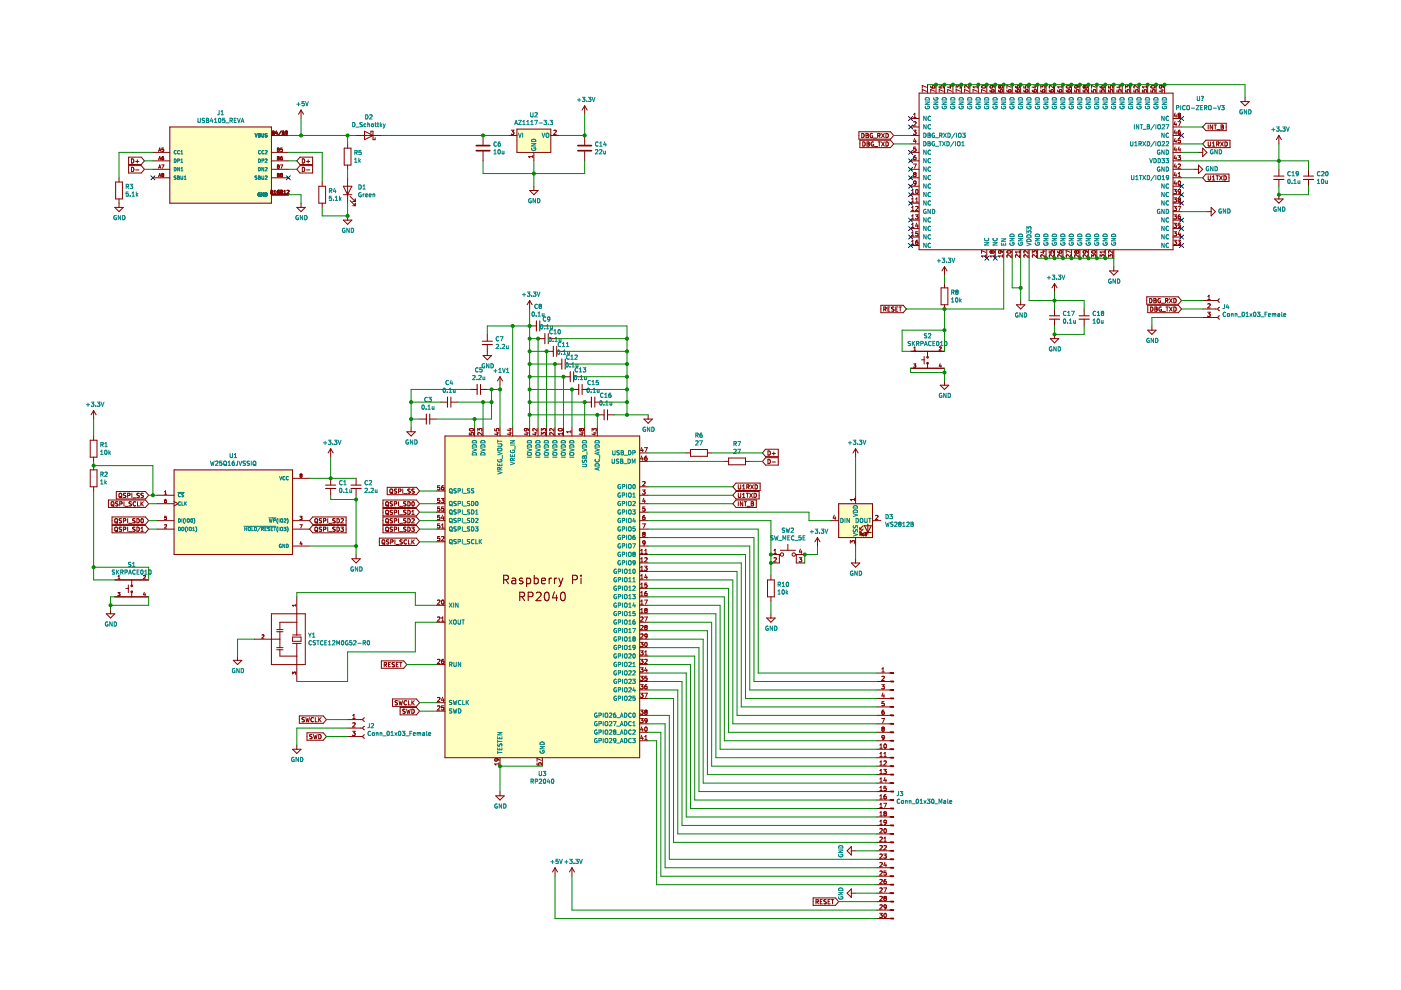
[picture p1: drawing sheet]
<svg xmlns="http://www.w3.org/2000/svg" width="297mm" height="210mm" viewBox="0 0 297 210" stroke-linecap="round" stroke-linejoin="round" font-family="sans-serif">
<path d="M.1 0h297v209.9h-297z" fill-rule="evenodd" fill="#fff" stroke="#fff" stroke-width=".21"/>
<g fill="none" stroke="#840000" stroke-width=".21">
<path d="M194.9 19.7h53.8v33.3h-53.8zM196.4 18.5l-.9-.4v.6M196.4 19.4l-.9-.4v.6M196.7 17.9v1.8M197.3 18.2l.2 .4 .6 .1 .1-.2-.1-.3h-.4v.3l.1 .2M198.2 19.4l-.9-.4v.6M198.5 17.9v1.8M199.1 18.2v.4l.5 .1-.1-.5h.4v.5M200 19.4l-.9-.4v.6M200.2 17.9v1.8M201.2 18.2h.6M201.5 18.1v.6l-.6-.2"/>
<path d="M201.8 19.4l-.9-.4v.6M202 17.9v1.8M202.7 18.7v-.5l.4 .3v-.3h.4v.5M203.6 19.4l-.9-.4v.6M203.8 17.9v1.8M205.4 18.2v.5l-.6-.5-.3 .1 .1 .4M205.4 19.4l-.9-.4v.6M205.6 17.9v1.8M207.2 18.4h-.9l.3 .3M207.2 19.4l-.9-.4v.6M207.2 18.2v.5M207.4 17.9v1.8"/>
<path d="M208.2 18.2a.43 .43 0 0 1 .5-.1 .43 .43 0 0 1 .3 .4 .44 .44 0 0 1-.6 .2 .44 .44 0 0 1-.3-.4zM209 19.4l-.9-.4v.6M209.2 17.9v1.8M209.9 19.1l.2 .4h.5l.2-.1-.1-.3h-.4l-.1 .3 .2 .1M210.3 18.2l.2 .1-.1 .3h-.4l-.1-.3 .2-.1h.5l.2 .4M211 17.9v1.8M211.7 19.1l.2 .4h.5l.2-.1-.1-.3h-.4l-.1 .3 .2 .1M212.1 18.3l.1-.1 .4 .1-.2 .4-.3-.2M212.1 18.3l-.2-.1-.2 .1 .2 .4 .2-.2M212.1 18.3v.2M212.8 17.9v1.8M213.5 19.1l.2 .4h.5l.2-.1-.1-.3h-.4l-.1 .3 .2 .1"/>
<path d="M214.4 18.5l-.9-.4v.6M214.6 17.9v1.8M215.3 19.1l.2 .4h.5l.2-.1-.1-.3h-.4l-.1 .3 .2 .1M215.3 18.2l.2 .4 .5 .1 .2-.2-.1-.3h-.4l-.1 .3 .2 .2M216.4 17.9v1.8M217.1 18.2v.4l.4 .1M217.1 19.1v.3l.4 .1M217.5 18.6v-.4h.3l.2 .1-.1 .4M217.5 18.6v.1M217.5 19.1v.4M217.5 19.1h.4l.1 .3-.2 .1h-.3M217.5 19.1h.1"/>
<path d="M217.5 19.5h.1M218.2 17.9v1.8M218.9 19.1v.3l.4 .1M219.2 18.2h.6M219.3 19.1v.4M219.3 19.1h.4M219.3 19.1h.1M219.3 19.5h.1M219.5 18.1v.6l-.7-.2M219.7 19.1h.1M219.7 19.1v.4h-.4M220 17.9v1.8"/>
<path d="M220.7 19.1l.2 .4h.5l.2-.1-.1-.3h-.4l-.1 .3 .2 .1M220.7 18.7v-.5l.3 .3 .1-.3h.4v.5M221.8 17.9v1.8M222.5 19.1l.2 .4h.5l.2-.1-.1-.3h-.5v.3l.2 .1M223.4 18.2v.5l-.7-.5-.2 .1v.4M223.6 17.9v1.8M224.3 19.1l.2 .4h.5l.2-.1-.1-.3h-.5v.3l.2 .1M225.2 18.2v.5M225.2 18.4h-.9l.2 .3M225.4 17.9v1.8M226.1 19.1l.2 .4h.5l.1-.1v-.3h-.5v.3l.2 .1M226.1 18.2a.43 .43 0 0 1 .5-.1 .43 .43 0 0 1 .3 .4 .44 .44 0 0 1-.5 .2 .44 .44 0 0 1-.3-.4z"/>
<path d="M227.2 17.9v1.8M227.8 19.1v.4h.5l-.1-.4h.5v.4M228.2 18.2l.2 .1v.3h-.5l-.1-.3 .2-.1h.5l.2 .4M229 17.9v1.8M229.6 19.1v.4h.5l-.1-.4h.5v.4M229.8 18.2l-.2 .1 .2 .4M229.8 18.2h.1M229.8 18.7h.1M229.9 18.2l.1 .1M230 18.3l.2-.1 .3 .1-.1 .4-.4-.2M230 18.5l-.1 .2M230 18.3v.2"/>
<path d="M230.8 17.9v1.8M231.4 19.1v.4h.5M231.8 19.1v.4M231.8 19.5h.1M231.9 19.1h.3M231.9 19.1h-.1M232.2 19.1h.1M232.3 19.1v.4M232.3 19.5h-.1M232.3 18.5l-.9-.4v.6M232.6 17.9v1.8M233.2 18.2l.2 .4 .6 .1 .1-.2-.1-.3h-.4v.3l.1 .2"/>
<path d="M233.2 19.1v.4h.5l-.1-.4h.4M234 19.1h.1M234.1 19.1v.4M234.1 19.5h-.1M234.4 17.9v1.8M235 18.2v.4l.5 .1-.1-.5h.4v.5M235 19.1v.4h.5l-.1-.4h.4v.4M236.1 17.9v1.8M236.8 19.1v.4h.4v-.4h.4v.4M237.1 18.2h.6M237.4 18.1v.6l-.6-.2M237.9 17.9v1.8"/>
<path d="M238.6 19.1v.4h.4v-.4h.4v.4M238.6 18.7v-.5l.4 .3v-.3h.4v.5M239.7 17.9v1.8M240.4 19.1v.4h.4v-.4h.4v.4M241.3 18.2v.5l-.6-.5-.3 .1 .1 .4M241.5 17.9v1.8M242.2 19.1v.4h.4v-.4h.4v.4M243.1 18.2v.5M243.1 18.4h-.9l.3 .3M243.3 17.9v1.8M244 19.1v.4h.4M244.1 18.2a.43 .43 0 0 1 .5-.1 .43 .43 0 0 1 .3 .4 .44 .44 0 0 1-.6 .2 .44 .44 0 0 1-.3-.4z"/>
<path d="M244.4 19.5h.1M244.4 19.1v.4M244.4 19.1h.5l-.1 .4M244.4 19.1h.1M245.1 17.9v1.8M246.1 19.1h.6M246.2 18.2l.2 .1-.1 .3h-.4l-.1-.3 .2-.1h.5l.2 .4M246.4 19v.5l-.6-.2M246.9 17.9v1.8M24.5 38.6h1.5v3.6h-1.5zM25.2 37.7v.9M27.3 33.3h2.6l.7 .8-.7 .8h-2.6z"/>
<path d="M27.3 35.1h2.6l.7 .8-.7 .8h-2.6zM27.9 35.5a.45 .45 0 0 1 .5 .4 .45 .45 0 0 1-.5 .5zM27.9 33.7a.45 .45 0 0 1 .5 .4 .45 .45 0 0 1-.5 .5zM28.8 36h.7M28.8 34.2h.7M29.1 33.9v.7M32.4 32.3h3.6M32.4 34.1h3.6M32.4 35.9h3.6M32.4 37.7h3.6M33.6 32.1l.3-.7 .2 .7M33.6 33.9l.3-.7 .2 .7"/>
<path d="M33.6 35.7l.3-.7 .2 .7M33.6 37.5l.3-.7 .2 .7M33.7 31.9h.3M33.7 33.7h.3M33.7 35.5h.3M33.7 37.3h.3M34.3 35h.5l-.4 .7M34.4 37.1l-.1-.2 .1-.1 .3 .1-.1 .2M34.4 37.1l-.1 .3h.4M34.4 37.1h.2M34.6 37.1l.1 .3M34.7 33.2l-.4 .1v.5l.4 .1v-.4"/>
<path d="M34.7 31.7h.1M34.7 33.5h.1M34.7 33.5l-.4 .1M34.7 31.4h-.4v.3h.4M34.7 31.7v.4l-.4-.1M34.7 37.4h.1M36 26.9h21.5v16.2h-21.5zM57.5 32.3h3.6M57.5 28.7h3.6M57.5 34.1h3.6M57.5 35.9h3.6M57.5 37.7h3.6"/>
<path d="M57.7 28.5l.2-.7 .3 .7M57.7 28.3h.4M57.8 28.1h.2M58 28.1l.1-.2-.3-.1v.7h.3M58 28.1l.2 .3M58.2 28.4l-.1 .1M58.5 27.8l-.1 .5h.5M58.6 27.8l-.1 .5M58.7 28v.5M58.8 36.8l.4 .1-.2 .2 .2 .2-.1 .2h-.3zM58.8 35l.4 .1-.2 .2 .2 .2-.1 .2h-.3zM58.8 33.2l.4 .1-.2 .2 .2 .3-.1 .1h-.3z"/>
<path d="M58.8 31.4l.4 .1-.2 .2 .2 .3-.1 .1h-.3zM58.8 28v.5M58.8 31.7h.2M58.8 33.5h.2M58.8 35.3h.2M58.8 37.1h.2M59.5 35h.4l-.3 .7M59.6 27.8l-.6 .9M59.6 37.1l-.1-.2 .1-.1 .3 .1-.1 .2M59.6 37.1l-.1 .3h.3M59.6 37.1h.2M59.7 27.8l-.6 .9"/>
<path d="M59.8 37.1l.1 .3M59.8 33.2l-.3 .1v.5l.3 .1 .1-.4M59.8 28.1h.3M59.8 33.5l-.3 .1M59.8 31.7h.1M59.8 33.5h.1M59.9 31.7l-.1 .4-.3-.1M59.9 31.4h-.4v.3h.3M59.9 37.4h-.1M59.9 28.3h.3M60.1 28.1l.1 .3-.4 .1M60.1 27.8h-.3v.7"/>
<path d="M60.1 27.8l.1 .1-.1 .2M60.1 27.8l-.3 .7M60.1 27.8l.2 .7M60.9 28.1l-.3 .1v-.3l.2-.1 .1 .1v.4l-.3 .2M63.6 33.3h2.7v1.6h-2.7l-.7-.8zM63.6 35.1h2.7v1.6h-2.7l-.7-.8zM63.8 23.3l-.5 .9M63.8 23.3v1.8M63.8 23.3l.6 .9M64.1 35.5a.45 .45 0 0 1 .5 .4 .45 .45 0 0 1-.5 .5zM64.1 33.7a.45 .45 0 0 1 .5 .4 .45 .45 0 0 1-.5 .5zM65 36h.7"/>
<path d="M65 34.2h.7M65.3 33.9v.7M67.6 39.5h1.4v3.6h-1.4zM68.3 38.6v.9M72.8 39.5h1.8l-.9 1.8zM73 31.4h1.4v3.6h-1.4zM73.7 30.5v.9M73.7 35v.9M73.7 37.7v5.4M75.5 28.7h5.4M77.3 27.8l1.8 .9-1.8 .9zM78.6 28.3v-.5h.5v1.8h.4v-.4"/>
<path d="M102.4 28.7v2M102.4 32.1v2M107.8 28.7h1.8M108.4 27.6h.6l-.3 .3 .2 .1v.4h-.5M109.6 27.4h7.2v4.9h-7.2zM113 33v.5M113 33.2h-.9l.2 .3M113.2 32.3v1.8M113.2 39.5v.9M116.8 28.7h1.8M117.4 27.7l.4-.1 .1 .3-.5 .6h.5M124 22.4v1.8"/>
<path d="M124 28.7v2M124 32.1v2M124 22.4l-.6 .9M124 22.4l.5 .9M182.1 27.9h6.7l.7 .8-.7 .8h-6.7zM182.3 29.7h6.5l.7 .8-.7 .8h-6.5zM182.7 28.3a.45 .45 0 0 1 .5 .4 .45 .45 0 0 1-.5 .5zM182.9 30.1a.45 .45 0 0 1 .5 .4 .45 .45 0 0 1-.5 .5zM183.6 28.7h.3M183.6 28.3l.5 .2-.2 .2 .2 .3-.2 .2h-.3zM183.8 30.1l.5 .2-.2 .2 .2 .3-.1 .2h-.4zM183.8 30.5h.3"/>
<path d="M185 28.3a.41 .41 0 0 0-.5 .5 .41 .41 0 0 0 .5 .3v-.3h-.2M185.2 30.1a.41 .41 0 0 0-.5 .4 .41 .41 0 0 0 .5 .4v-.3h-.1M185.2 29.3h.7M185.4 31.1h.7M186.1 28.8l.4-.1 .1-.3-.5-.1v.9M186.2 30.1h.5M186.3 28.8l.3 .4M186.4 30.1v.9M186.9 30.1l.6 .9M186.9 28.3l.6 .9M187.5 30.1l-.6 .9M187.5 28.3l-.6 .9"/>
<path d="M187.8 28.3a.45 .45 0 0 1 .6 .4 .45 .45 0 0 1-.6 .5zM187.8 30.1a.45 .45 0 0 1 .6 .4 .45 .45 0 0 1-.6 .5zM193.1 32.3h1.8M193.1 28.7h1.8M193.1 39.5h1.8M193.1 26.9h1.8M193.1 34.1h1.8M193.1 35.9h1.8M193.1 37.7h1.8M193.1 25.1h1.8M193.1 30.5h1.8M193.7 27.6h.5l-.3 .3 .3 .1v.4h-.5"/>
<path d="M193.7 34.8h.6l-.4 .9M193.7 33.4v.4h.4M193.7 24.3l.3-.3v.9M193.7 24.9h.5M193.7 25.8v.1M193.7 25.8h.4M193.7 33.4v.1M193.9 37l-.2 .1 .2 .4 .3-.2-.2-.3M193.9 37h.1M193.9 29.4l-.2 .6h.6M194.1 33.4h-.4M194.1 29.7v.6"/>
<path d="M194.1 25.8l.1 .1M194.1 33h-.2l-.2 .4M194.1 33.4h.1M194.1 36.9l-.1 .1M194.2 36.9h-.1M194.2 25.9v.3l-.5 .5h.5M194.2 31.2h-.5v.4h.4l.1 .4h-.5M194.2 33.4v.4M194.2 36.9v-.2l-.3-.1-.2 .1 .2 .3M194.2 33.8h-.1M194.2 38.8l-.2 .1h-.2l-.1-.4 .3-.1 .2 .1v.6l-.4 .2M248.7 32.3h1.8"/>
<path d="M248.7 28.7h1.8M248.7 39.5h1.8M248.7 26.9h1.8M248.7 34.1h1.8M248.7 35.9h1.8M248.7 37.7h1.8M248.7 25.1h1.8M248.7 30.5h1.8M249.1 29.4l-.2 .6h.6M249.1 38.3l-.2 .7h.6M249.1 36.5l-.2 .7h.6M249.1 34.7l-.2 .7h.6"/>
<path d="M249.1 32.9l-.2 .7h.6M249.1 31.1l-.2 .7h.6M249.1 27.6l-.2 .6h.6M249.1 25.8l-.2 .6h.6M249.1 24l-.2 .6h.6M249.4 24.3v.6M249.4 26.1v.6M249.4 27.9v.6M249.4 29.7v.6M249.4 31.5v.6M249.4 33.3v.6M249.4 35.1v.6"/>
<path d="M249.4 36.9v.6M249.4 38.7v.6M249.7 33h.6l-.3 .3 .2 .1v.4h-.4M249.7 25.8h.6l-.3 .9M249.7 33.8h.1M249.8 37.5h.5M249.8 34.9l.3-.1 .2 .2-.6 .7h.6M249.8 36.8l.2-.2v.9M249.9 38.5l.1-.1a.44 .44 0 0 1 .3 .4 .44 .44 0 0 1-.4 .4l-.1-.3zM250 24.4l-.2 .2 .2 .3 .3-.2-.2-.3M250 24.4l-.2-.2 .2-.2 .3 .2-.2 .2M250 24.4h.1"/>
<path d="M250 31.1l-.2 .7h.5M250.2 27.6l-.4 .2v.5l.2 .2 .2-.1v-.4l-.2-.1-.2 .2M250.2 31.5v.6M250.2 29.4h-.4v.4h.4v.4h-.4M253.2 35.9h.9M254.1 32.3h.9M254.1 35l.9 .9-.9 .9zM255 31.4l.9 .9-.9 .9zM255.7 29.7h5.1v1.6h-5.1l-.7-.8zM255.7 26.1h4.3v1.6h-4.3l-.7-.8zM255.7 36.9h4.9v1.6h-4.9l-.7-.8zM256.2 37.3v.7l.1 .2 .4-.2v-.7"/>
<path d="M256.2 30.1v.7l.1 .2 .4-.2v-.7M256.2 26.5v.9M257.1 31h.5M257.1 30.3l.2-.2v.9M257.1 37.5l.2-.2v.9M257.1 38.2h.5M257.1 26.5v.9l-.5-.9v.9M257.4 26.5h.5M257.7 26.5v.9M257.8 37.3h.5M258 30.6l.4-.1v-.3l-.4-.1v.9M258 27.5h.7"/>
<path d="M258.1 37.3v.9M258.2 30.6l.3 .4M258.6 37.3l.6 .9M258.8 30.1l.6 .9M258.9 26.9h.3M258.9 26.5l.5 .2-.2 .2 .2 .3-.2 .2h-.3zM259.2 37.3l-.6 .9M259.4 30.1l-.6 .9M259.5 37.3a.45 .45 0 0 1 .5 .4 .45 .45 0 0 1-.5 .5zM259.7 30.1a.45 .45 0 0 1 .5 .4 .45 .45 0 0 1-.5 .5zM263.1 21.5h1.8l-.9 .9zM264 20.6v.9"/>
<path d="M271.1 28.7v1.8M271.1 35.9v1.4M271.1 38.1v1.4M271.1 28.7l-.5 .9M271.1 28.7l.6 .9M277.4 35.9v1.4M277.4 38.1v1.4M24.3 44h1.8l-.9 .9zM25.2 42.2v1.8M57.3 41.1l.3-.7 .2 .7M57.4 40.9h.3M57.4 40.4l.4 .1-.1 .2 .2 .2-.2 .2h-.3z"/>
<path d="M57.4 40.7h.3M57.5 41.3h3.6M58 41.1h.5M58 40.6l.2-.2v.7M58.1 40.6l.2-.2v.7M59.1 40.8h.1v.2M59.2 40.4a.33 .33 0 0 0-.4 .3 .33 .33 0 0 0 .4 .3M59.2 41h.1M59.3 40.3l-.7 .9M59.4 40.3l-.7 .9M59.5 41.1h.4M59.5 41h.1"/>
<path d="M59.5 40.7h.2M59.5 41l.1 .1M59.6 40.9h.3M59.6 40.4h-.1M59.7 40.3l-.2 .5h.4M59.7 40.4v.7M59.7 40.4l-.2 .2M59.7 40.7h.1M59.7 40.4h.2M59.7 40.4l-.2 .7M59.7 40.4l.3 .7M59.8 40.4h.1"/>
<path d="M59.8 40.7l.1 .1M59.8 40.4l.1 .3M59.8 41v.1M59.8 40.7l-.1-.1 .2-.2h-.4v.7M59.8 40.7h.1M59.9 40.7v.3M59.9 41h-.1M59.9 40.5l-.1 .6M59.9 40.6l-.2 .1M59.9 40.7l-.4 .4M60.2 41.1h.4M60.2 40.6l.2-.2v.7"/>
<path d="M60.9 40.4h.2l.2 .2-.5 .5h.5M62.9 44h1.8l-.9 .9zM63.8 43.1v.9M68.3 43.1v.9M72.8 46.7h1.8l-.9 .9zM72.8 41.3h1.8M73.7 45.8v.9M74.2 41.6l1.1 1.1M74.2 42.5l1.1 1.1M74.8 43.6h.5M74.8 42.7h.5M75.3 42.2v.5"/>
<path d="M75.3 43.1v.5M112.3 40.4h1.8l-.9 .9zM193.1 43.1h1.8M193.1 41.3h1.8M193.1 46.7h1.8M193.1 44.9h1.8M193.1 48.5h1.8M193.1 50.3h1.8M193.1 52.1h1.8M193.3 51.2l.2-.3v.9M193.3 41.1h.5M193.3 40.4l.2-.2v.9"/>
<path d="M193.3 42.2l.2-.2v.9M193.3 44l.2-.2v.9M193.3 45.8l.2-.2v.8M193.3 47.6l.2-.3v.9M193.3 49.4l.2-.3v.9M193.3 42.9h.5M193.3 44.7h.5M193.3 46.4h.5M193.3 48.2h.5M193.3 50h.5M193.3 51.8h.5M194.1 45.6h.5l-.3 .3h.3"/>
<path d="M194.1 46.4h.5M194.1 43.8h.4l.1 .2-.5 .7h.5M194.1 42.9h.5M194.1 42.2l.3-.2v.9M194.2 40.3l.1-.1a.44 .44 0 0 1 .4 .4 .44 .44 0 0 1-.4 .4l-.2-.3zM194.3 47.3l-.2 .6h.6M194.6 50.9l-.4 .2-.1 .6 .2 .1 .3-.1v-.4h-.3l-.2 .1M194.6 45.9v.1M194.6 47.6v.6M194.6 49.1h-.4l-.1 .5 .5-.1v.5h-.5M194.6 46v.4M194.6 46.4h.1"/>
<path d="M200.2 56.5v1.8M200.2 56.5l-.5 .9M200.2 56.5l.6 .9M209 54v.5M209 54.3h-.9l.3 .2M209 53.5l-.9-.4v.6M209.2 53v1.7M210.3 53.3l-.2-.1-.2 .1 .2 .4 .2-.2M210.3 53.3l.2-.1 .3 .1-.2 .4-.3-.2M210.3 53.3v.2M210.8 54.3h-.9l.3 .2M210.8 54v.5"/>
<path d="M211 53v1.7M212.1 53.2l.1 .1v.3h-.4l-.1-.3 .2-.1h.5l.2 .4M212.6 54.3h-.9l.2 .2M212.6 54v.5M212.8 53v1.7M213.6 53.3a.43 .43 0 0 1 .5-.2 .43 .43 0 0 1 .2 .5 .44 .44 0 0 1-.5 .1 .44 .44 0 0 1-.3-.4zM214.4 54v.6l-.7-.6-.2 .2 .1 .3M214.6 53v1.7M216.2 54v.6l-.7-.6-.2 .2 .1 .3M216.2 53.2v.5M216.2 53.4h-.9l.2 .3M216.4 53v1.7"/>
<path d="M218 53.2v.5l-.7-.5-.2 .1 .1 .4M218 54v.6l-.7-.6-.2 .2 .1 .3M218.2 53v1.7M218.9 53.7v-.5l.3 .3 .1-.3h.4v.5M219.8 54v.6l-.7-.6-.2 .2 .1 .3M220 53v1.7M221 53.3h.6M221.3 53.1v.6l-.7-.2M221.6 54v.6l-.7-.6-.2 .2 .1 .3M221.8 53v1.7M222.5 53.2v.4l.4 .1-.1-.4 .5-.1v.5M223.4 54v.6l-.7-.6-.2 .2v.3"/>
<path d="M223.6 53v1.7M224.3 53.3l.2 .3 .5 .1 .2-.2-.1-.3-.5 .1v.2l.2 .2M225.2 54v.6l-.7-.6-.2 .2v.3M225.4 53v1.7M226.9 54v.6l-.6-.6-.2 .2v.3M226.9 53.5l-.8-.4v.6M227.2 53v1.7M228.2 53.3l.2-.1 .3 .1-.1 .4-.4-.2M228.2 53.3l-.1-.1-.3 .1 .2 .4 .2-.2M228.2 53.3v.2M228.7 54v.6l-.6-.6-.3 .2 .1 .3M229 53v1.7"/>
<path d="M230 53.2l.2 .1v.3h-.5l-.1-.3 .2-.1h.5l.2 .4M230.5 54v.6l-.6-.6-.3 .2 .1 .3M230.8 53v1.7M231.4 54.6v-.6l.4 .3 .1-.2h.3v.5M231.5 53.3a.43 .43 0 0 1 .5-.2 .43 .43 0 0 1 .3 .5 .44 .44 0 0 1-.5 .1 .44 .44 0 0 1-.3-.4zM232.2 53.3h.1M232.6 53v1.7M233.2 54.6v-.6l.4 .3 .1-.2h.3v.5M234.1 53.4h-.9l.3 .3M234.1 53.2v.5M234.4 53v1.7M235 54.6v-.6l.4 .3 .1-.2h.3v.5"/>
<path d="M235.2 57.4h1.8l-.9 .9zM235.9 53.2v.5l-.6-.5-.3 .1 .1 .4M236.1 53v1.7M236.1 56.5v.9M248.7 43.1h1.8M248.7 41.3h1.8M248.7 46.7h1.8M248.7 44.9h1.8M248.7 48.5h1.8M248.7 50.3h1.8M248.7 52.1h1.8M248.9 50.9h.5l-.3 .4 .3 .1v.3h-.5"/>
<path d="M248.9 49.1h.5l-.3 .4 .3 .1v.4h-.5M248.9 40.2h.5l-.3 .3 .3 .1v.4h-.5M248.9 45.6h.5l-.3 .3 .3 .1v.4h-.5M248.9 42h.5l-.3 .3 .3 .1v.4h-.5M248.9 43.8h.5l-.3 .3 .3 .1v.4h-.5M248.9 47.3h.5l-.3 .4 .3 .1v.4h-.5M249.7 50.9h.6l-.3 .4 .2 .1v.3h-.5M249.7 43.8h.6l-.3 .9M250 42.3l-.2 .2 .2 .4 .3-.2-.2-.4M250 42.3l-.2-.1 .2-.2 .3 .1-.2 .2M250 42.3h.1M250 49.1l-.2 .6h.5"/>
<path d="M250.2 45.6l-.4 .2v.5l.2 .1h.2v-.5h-.2l-.2 .2M250.2 49.4v.6M250.2 47.3h-.4v.5l.4-.1v.5h-.4M250.3 40.5l-.2 .2h-.2l-.1-.4 .3-.1 .2 .1-.1 .5-.3 .3M255.9 44.9h.9M256.8 44l.9 .9-.9 .9zM270.3 42.2h1.7l-.9 .9zM271.1 41.3v.9M102.4 75.4h1.8l-.9 .9zM103.3 70.9v1.4M103.3 73.1v2.3M106 79.9l-.5 .9"/>
<path d="M106 79.9v1.8M106 79.9l.5 .9M112.3 63.7l-.5 .9M112.3 63.7v1.8M112.3 63.7l.5 .9M112.3 69.1h1.4M114.1 71.8h1.4M114.4 69.1h1.5M115.9 74.5h1.4M116.2 71.8h1.5M117.7 77.2h1.4M118 74.5h1.5"/>
<path d="M119.5 79.9h1.4M119.8 77.2h1.5M121.6 79.9h1.5M186.8 64.7h4.7l.7 .8-.7 .8h-4.7zM187.4 65.6l.4-.1v-.3l-.4-.1v.9M187.6 65.6l.3 .4M188.3 65.5h.3M188.7 65.1h-.4v.9h.4M189.5 65.1l-.4 .1a.38 .38 0 0 0 .4 .4v.3h-.5M189.9 65.5h.3M190.4 65.1h-.5v.9h.5M190.6 65.1h.5"/>
<path d="M190.9 65.1v.9M193.1 74.5h7.1M193.1 78.1h7.1M193.7 77.2h.5l-.3 .2 .2 .1v.3h-.3M193.7 77.8h.1M193.8 74.3h.4M193.8 73.8l.2-.2v.7M195.4 76.3h.5M195.9 75.6v1.6M196.7 74.5v1.2M196.7 77v1.1M199.1 73.6h.3l.2 .2-.5 .5h.5"/>
<path d="M199.3 77.1l-.2 .5h.5M199.5 77.4v.5M199.5 61h1.5v3.6h-1.5zM200.2 60.1v.9M200.2 64.6v.9M215.5 64.6h1.8l-.9 .9zM216.4 63.7v.9M222.7 71.8h1.8l-.9 .9zM223.6 60.1v1.8M223.6 65.5v1.5M223.6 67.7v1.4M223.6 70.9v.9"/>
<path d="M223.6 60.1l-.6 .9M223.6 60.1l.5 .9M229.9 65.5v1.5M229.9 67.7v1.4M243.1 62.9h6.7l.7 .8-.7 .8h-6.7zM243.3 70h1.8l-.9 .9zM243.3 64.7h6.5l.7 .8-.7 .8h-6.5zM243.7 63.3a.45 .45 0 0 1 .6 .4 .45 .45 0 0 1-.6 .5zM244 65.1a.45 .45 0 0 1 .5 .4 .45 .45 0 0 1-.5 .5zM244.2 69.1v.9M244.6 63.7h.3M244.9 65.5h.3"/>
<path d="M244.9 65.1l.4 .2-.1 .2 .2 .3-.2 .2h-.3zM245 63.7h-.1M245.1 63.6l-.1-.3h-.4v.9l.5-.1 .1-.2-.3-.2M245.1 63.6l-.1 .1M246 63.3a.41 .41 0 0 0-.5 .5 .41 .41 0 0 0 .5 .3v-.3h-.1M246.2 65.1a.41 .41 0 0 0-.5 .4 .41 .41 0 0 0 .6 .4v-.3h-.2M246.2 64.3h.7M246.4 66.1h.7M247.1 63.8l.4-.1 .1-.3-.5-.1v.9M247.2 65.1h.5M247.3 63.8l.3 .4M247.5 65.1v.9"/>
<path d="M247.9 63.3l.6 .9M247.9 65.1l.6 .9M248.5 63.3l-.6 .9M248.5 65.1l-.6 .9M248.9 65.1a.45 .45 0 0 1 .5 .4 .45 .45 0 0 1-.5 .5zM248.9 63.3a.45 .45 0 0 1 .5 .4 .45 .45 0 0 1-.5 .5zM255 67.3h3.2M255 65.5h3.2M255 63.7h3.2M256 66.2h.6l-.3 .3 .3 .1v.4h-.6M256.1 63.5h.5M256.1 62.9l.2-.3v.9"/>
<path d="M256.1 64.5l.3-.1 .2 .3-.6 .6h.6M258.6 67a.36 .36 0 0 0-.4 .3 .36 .36 0 0 0 .4 .4M258.6 65.2a.36 .36 0 0 0-.4 .3 .36 .36 0 0 0 .4 .4M258.6 63.4a.36 .36 0 0 0-.4 .3 .36 .36 0 0 0 .4 .4M19.1 99.6h1.5v3.6h-1.5zM19.1 93.3h1.5v3.6h-1.5zM19.8 87.1v1.8M19.8 92.4v.9M19.8 96.9v.9M19.8 98.7v.9M19.8 87.1l-.5 .9M19.8 87.1l.6 .9"/>
<path d="M36.9 99.6h25.1v18h-25.1zM70.1 95.1v1.8M70.1 95.1l-.5 .9M70.1 95.1l.5 .9M86.3 91.5h1.8l-.9 .9zM87.2 90.6v.9M89 88.9h1.4M91.1 88.9h1.4M93.4 85.3h1.5M94.3 92.4h41.3v68.3h-41.3zM95.6 85.3h1.4M99.5 91.8v.4h.4v-.4h.4v.4"/>
<path d="M99.6 90.9a.43 .43 0 0 1 .5-.1 .43 .43 0 0 1 .3 .4 .44 .44 0 0 1-.5 .2 .44 .44 0 0 1-.4-.4zM99.7 82.6h1.5M100.6 90.6v1.8M101.3 91.4v-.5l.3 .3 .1-.3h.4v.5M101.9 82.6h1.4M102.2 91.7v.6l-.6-.6-.3 .2 .1 .3M102.4 90.6v1.8M104.9 90.9v.4l.4 .1v-.5h.4v.5M105.2 91.8h.6M105.5 91.7v.5l-.7-.2M106 90.6v1.8M107.9 91.8h.6"/>
<path d="M107.9 90.9h.6M108.2 91.7v.5l-.7-.2M108.2 90.8v.6l-.7-.2M108.7 90.6v1.8M111.5 91.8h.6M111.6 90.9l.1 .1v.3h-.4l-.1-.3 .1-.1h.6l.2 .4M111.8 91.7v.5l-.7-.2M112.3 90.6v1.8M113.3 91.8h.6M113.6 91.7v.5l-.7-.2M113.9 90.9v.5l-.7-.5-.2 .1 .1 .4M114.1 90.6v1.8"/>
<path d="M114.8 91.4v-.5l.3 .3 .1-.3h.4v.5M114.8 92.3v-.6l.3 .3 .1-.2h.4v.5M115.9 90.6v1.8M117.5 90.9v.5l-.7-.5-.2 .1v.4M117.5 91.7v.6l-.7-.6-.2 .2v.3M117.7 90.6v1.8M118.4 90.9a.43 .43 0 0 1 .5-.1 .43 .43 0 0 1 .3 .4 .44 .44 0 0 1-.5 .2 .44 .44 0 0 1-.3-.4zM119.2 91.7v.5M119.2 92h-.8l.2 .2M119.5 90.6v1.8M121 91.3v.5M121 91.5h-.9l.3 .3"/>
<path d="M121.3 90.6v1.8M121.3 82.6h1.4M123.1 91.8h.6M123.2 91l-.1-.1-.3 .1 .2 .4 .2-.2M123.2 91l.2-.1 .3 .1-.1 .4-.4-.2M123.2 91v.2M123.4 82.6h1.5M123.4 91.7v.5l-.6-.2M124 90.6v1.8M124 85.3h1.4M125.5 91.4v-.5l.4 .3 .1-.3h.3v.5M125.8 91.8h.6"/>
<path d="M126.1 85.3h1.4M126.1 91.7v.5l-.6-.2M126.7 90.6v1.8M126.7 88h1.4M128.8 88h1.4M135.6 97.8h1.8M135.6 96h1.8M136.1 96.7l-.3 .6h.6M136.1 94.9l-.3 .6h.6M136.3 95.2v.6M136.3 97v.6M136.5 88.9h1.8l-.9 .8z"/>
<path d="M136.7 94.9h.6l-.4 .9M137.1 96.7l-.4 .2v.5l.2 .2 .3-.1-.1-.4-.2-.1-.2 .2M137.4 88v.9M145.5 96h.9M146.4 95.3h3.6v1.5h-3.6zM150 96h.9M153.6 97.8h.9M154.5 97.1h3.6v1.4h-3.6zM158.1 97.8h.9M162.3 97h2.7v1.6h-2.7l-.6-.8zM162.3 95.2h2.7v1.6h-2.7l-.6-.8zM162.8 95.6a.45 .45 0 0 1 .5 .5 .45 .45 0 0 1-.5 .4z"/>
<path d="M162.8 97.4a.45 .45 0 0 1 .5 .4 .45 .45 0 0 1-.5 .5zM163.7 98h.7M163.7 96.2h.7M164.1 95.8v.7M181.4 95.1v1.8M181.4 95.1l-.5 .9M181.4 95.1l.5 .9M199.3 81.7h1.8l-.9 .9zM200.2 80.8v.9M19.8 103.2v.9M23 106h7.8l.7 .8-.7 .8h-7.8zM23.6 106.5l.2-.1 .3 .1-.1 .7-.4-.1z"/>
<path d="M23.7 107.1l.5 .3M23.8 111.4h7l.7 .8-.7 .8h-7zM23.8 109.6h7l.7 .8-.7 .8h-7zM24.4 110.1l.1-.1 .4 .1-.1 .7-.4-.1zM24.4 111.9l.1-.1 .4 .1-.1 .7-.4-.1zM24.5 110.6l.5 .3M24.5 112.4l.5 .3M24.7 104.2h6.1l.7 .8-.7 .8h-6.1zM25 106.4l-.5 .1a.38 .38 0 0 0 .5 .4l-.1 .3h-.4M25.3 104.7l.1-.1 .4 .1-.1 .7-.4-.1zM25.4 106.8h.4l.1-.3-.5-.1v.9M25.4 105.3l.5 .3"/>
<path d="M25.8 110l-.5 .1a.37 .37 0 0 0 .4 .4v.3h-.4M25.8 111.8h-.5a.37 .37 0 0 0 .4 .5v.3h-.4M26.2 112.2h.4v-.4h-.4v.9M26.2 110.4h.4v-.3l-.4-.1v.9M26.3 106.4v.9M26.5 107.4h.7M26.7 104.6l-.5 .1a.37 .37 0 0 0 .4 .4v.3h-.4M27.1 105h.4v-.3l-.4-.1v.9M27.1 110v.9M27.1 111.8v.9M27.3 110.9h.7M27.3 112.7h.7"/>
<path d="M27.9 106.4l-.5 .1a.38 .38 0 0 0 .4 .4v.3h-.4M28 104.6v.9M28.2 105.6h.7M28.6 111.8h-.4a.37 .37 0 0 0 .4 .5v.3h-.5M28.6 110l-.4 .1a.37 .37 0 0 0 .4 .4v.3h-.5M28.8 106.5a.4 .4 0 0 0-.6 .3 .4 .4 0 0 0 .6 .4M29 111.8a.45 .45 0 0 1 .5 .4 .45 .45 0 0 1-.5 .5zM29 110a.45 .45 0 0 1 .5 .4 .45 .45 0 0 1-.5 .5zM29.2 106.4v.9h.4M29.5 104.6l-.4 .1a.37 .37 0 0 0 .4 .4v.3h-.5M29.9 106.4v.9M29.9 112.7h.5"/>
<path d="M29.9 112l.2-.2v.9M30 110.1l.1-.1a.44 .44 0 0 1 .3 .4 .44 .44 0 0 1-.4 .4l-.1-.3zM30 106.8l.4 .5M30.4 104.6l-.5 .1a.38 .38 0 0 0 .4 .4v.3h-.4M30.4 106.4l-.5 .5M33.3 105h3.6M33.3 106.8h3.6M33.3 112.2h3.6M33.3 110.4h3.6M34.9 104.8h.4M34.9 104.3l.2-.2v.7M34.9 111.3h.3l.1 .2-.4 .5h.4"/>
<path d="M35.2 105.9l-.3 .1v.5l.1 .1 .3-.1-.1-.3-.3 .1M35.3 109.5h-.4v.3h.3l.1 .3h-.4M36.9 106.4l.9 .4-.9 .5M62 112.2h3.6M62 110.4h3.6M62 115.8h3.6M62 101.4h3.6M63.6 111.3h.5l-.3 .7M63.6 109.5h.4l-.2 .2 .2 .1v.3h-.4M63.8 100.8l-.2-.1 .2-.2 .2 .1-.1 .2M63.8 100.8l-.2 .1 .2 .3 .2-.1-.1-.3M63.8 100.8h.1"/>
<path d="M63.8 114.8l-.2 .5h.5M64 115.1v.5M66.3 111.4h7.1v1.6h-7.1l-.7-.8zM66.3 109.6h7.1v1.6h-7.1l-.7-.8zM66.8 111.9l.2-.1 .3 .1-.1 .7-.4-.1zM66.8 110.1l.2-.1 .3 .1-.1 .7-.4-.1zM66.9 110.6l.5 .3M66.9 112.4l.5 .3M68.2 111.8h-.5a.38 .38 0 0 0 .5 .5l-.1 .3h-.4M68.2 110l-.5 .1a.38 .38 0 0 0 .5 .4l-.1 .3h-.4M68.6 112.2h.4l.1-.4h-.5v.9M68.6 110.4h.4l.1-.3-.5-.1v.9"/>
<path d="M69.5 110v.9M69.5 111.8v.9M69.7 110.9h.7M69.7 112.7h.7M70.1 101.4v1.5M70.1 103.6v1.4M71.1 110l-.5 .1a.38 .38 0 0 0 .4 .4v.3h-.5M71.1 111.8h-.5a.38 .38 0 0 0 .4 .5v.3h-.5M71.4 110a.45 .45 0 0 1 .6 .4 .45 .45 0 0 1-.6 .5zM71.4 111.8a.45 .45 0 0 1 .6 .4 .45 .45 0 0 1-.6 .5zM72.3 111.8h.5l-.3 .3 .3 .1v.4h-.5M72.3 110.1l.3-.1 .2 .2-.5 .7h.5"/>
<path d="M74.6 118.5h1.8l-.9 .9zM75.5 101.4v1.5M75.5 103.6v1.4M75.5 117.6v.9M80.4 114.1h7.9l.7 .8-.7 .8h-7.9zM81 114.6l.2-.1 .3 .1v.7l-.5-.1zM81.2 115.1l.4 .3M81.2 107.8h7.1l.7 .8-.7 .8h-7.1zM81.2 111.4h7.1l.7 .8-.7 .8h-7.1zM81.2 106h7.1l.7 .8-.7 .8h-7.1zM81.2 109.6h7.1l.7 .8-.7 .8h-7.1zM81.8 110.1l.2-.1 .3 .1-.1 .7-.4-.1z"/>
<path d="M81.8 106.5l.2-.1 .3 .1-.1 .7-.4-.1zM81.8 108.3l.2-.1 .3 .1-.1 .7-.4-.1zM81.8 111.9l.2-.1 .3 .1-.1 .7-.4-.1zM81.9 107.1l.5 .3M81.9 108.9l.5 .3M81.9 110.6l.5 .3M81.9 112.4l.5 .3M82.1 103.3h6.2l.7 .8-.7 .8h-6.2zM82.4 114.5h-.4a.38 .38 0 0 0 .4 .5v.3h-.5M82.7 103.8l.2-.1 .3 .1-.1 .7h-.4zM82.8 104.4l.5 .3M82.8 114.9h.5v-.4h-.5v.8"/>
<path d="M83.2 106.4l-.5 .1a.37 .37 0 0 0 .5 .4l-.1 .3h-.4M83.2 110l-.5 .1a.37 .37 0 0 0 .5 .4l-.1 .3h-.4M83.2 108.2l-.5 .1a.37 .37 0 0 0 .5 .4l-.1 .3h-.4M83.2 111.8h-.5a.37 .37 0 0 0 .5 .5l-.1 .3h-.4M83.6 108.6h.4l.1-.3-.5-.1v.9M83.6 112.2h.4l.1-.4h-.5v.9M83.6 110.4h.4l.1-.3-.5-.1v.9M83.6 106.8h.4l.1-.3-.5-.1v.9M83.7 114.5v.8M83.9 115.4h.7M84.1 103.7l-.5 .1a.37 .37 0 0 0 .5 .4l-.1 .3h-.4M84.5 104.2l.4-.1 .1-.3-.5-.1v.9"/>
<path d="M84.5 106.4v.9M84.5 108.2v.9M84.5 110v.9M84.5 111.8v.9M84.7 107.4h.7M84.7 109.2h.7M84.7 110.9h.7M84.7 112.7h.7M85.3 114.5h-.5a.38 .38 0 0 0 .5 .5l-.1 .3h-.4M85.4 103.7v.9M85.6 104.7h.7M86.1 106.4l-.5 .1a.37 .37 0 0 0 .4 .4v.3h-.4"/>
<path d="M86.1 110l-.5 .1a.37 .37 0 0 0 .4 .4v.3h-.4M86.1 111.8h-.5a.37 .37 0 0 0 .4 .5v.3h-.4M86.1 108.2l-.5 .1a.37 .37 0 0 0 .4 .4v.3h-.4M86.2 115.3h.1M86.2 114.5a.41 .41 0 0 0-.6 .4 .41 .41 0 0 0 .6 .4M86.5 106.4a.45 .45 0 0 1 .5 .4 .45 .45 0 0 1-.5 .5zM86.5 108.2a.45 .45 0 0 1 .5 .4 .45 .45 0 0 1-.5 .5zM86.5 110a.45 .45 0 0 1 .5 .4 .45 .45 0 0 1-.5 .5zM86.5 111.8a.45 .45 0 0 1 .5 .4 .45 .45 0 0 1-.5 .5zM86.6 114.5v.8h.4M87 103.7l-.5 .1a.37 .37 0 0 0 .4 .4v.3h-.4M87.3 111.8h.5l-.3 .3 .3 .1v.4h-.5"/>
<path d="M87.3 109.1h.5M87.3 110.1l.4-.1 .1 .2-.5 .7h.5M87.3 108.4l.3-.2v.9M87.3 114.5v.8M87.4 106.5l.1-.1a.44 .44 0 0 1 .4 .4 .44 .44 0 0 1-.5 .4l-.1-.3zM87.4 114.8l.4 .5M87.8 103.7l-.4 .1a.38 .38 0 0 0 .4 .4l-.1 .3h-.4M87.8 114.5l-.5 .5M92.5 106.8h1.8M92.5 108.6h1.8M92.5 112.2h1.8M92.5 114.9h1.8"/>
<path d="M92.5 110.4h1.8M92.5 104.1h1.8M93.2 103h-.4v.4h.4v.4h-.4M93.2 105.7h-.4v.4h.4v.4h-.4M93.2 107.5h-.4v.4h.4v.4h-.4M93.2 109.3h-.4v.4h.4v.4h-.4M93.2 111.1h-.4v.4h.4v.4h-.4M93.2 113.8h-.4v.4l.4-.1v.5h-.4M93.6 105.7h.5l-.3 .3 .3 .1v.4h-.5M93.6 113.8h.4l.1 .2-.5 .7h.5M93.6 111.3l.3-.2v.9M93.6 112h.5"/>
<path d="M93.8 109.2l-.2 .7h.6M94 103l-.3 .2-.1 .5 .2 .2 .3-.1-.1-.4-.2-.1-.2 .2M94 109.6v.6M94.1 107.5h-.4l-.1 .4h.4l.1 .4h-.5M135.6 119.4h1.8M135.6 117.6h1.8M135.6 103.2h1.8M135.6 105h1.8M135.6 106.8h1.8M135.6 108.6h1.8M135.6 112.2h1.8M135.6 110.4h1.8"/>
<path d="M135.6 114h1.8M135.6 115.8h1.8M135.8 117.3h.6M135.8 116.7l.3-.2v.8M135.8 118.5l.3-.3v.9M135.8 119.1h.6M136.2 103.9h.6l-.3 .3 .2 .1v.4h-.5M136.2 111.1h.6l-.4 .9M136.3 102.2l.3-.1 .2 .2-.6 .7h.6M136.3 113v.1M136.3 113.1l.1 .1M136.3 113l.1-.1 .4 .1"/>
<path d="M136.3 113.7h.1M136.4 113.2l-.1 .2v.3M136.4 113.2h.2M136.5 105.6l-.2 .7h.5M136.6 113.2l.2 .2-.1 .3h-.3M136.7 118.3l.3-.1 .2 .3-.5 .6h.5M136.7 117.3h.5M136.7 116.7l.3-.2v.8M136.7 106v.6M136.7 109.3l-.4 .2v.5l.1 .2 .3-.1v-.4l-.3-.1-.1 .2M136.7 107.5h-.4v.4h.4v.4h-.4M136.8 113v.1"/>
<path d="M136.8 115l-.2 .2h-.2l-.1-.5h.3l.2 .1-.1 .5-.3 .3M136.8 113.1l-.2 .1M156 104.2h4.9v1.6h-4.9l-.6-.8zM156 106h4.4v1.6h-4.4l-.6-.8zM156 102.4h5.2v1.6h-5.2l-.6-.8zM156.5 104.6v.7l.2 .2 .4-.2v-.7M156.5 102.8v.7l.2 .2 .4-.2v-.7M156.5 106.4v.9M157.4 104.8l.3-.2v.9M157.4 103l.3-.2v.9M157.4 105.5h.5M157.4 103.7h.5"/>
<path d="M157.5 106.4v.9l-.5-.9v.9M157.8 106.4h.5M158 106.4v.9M158.2 104.6h.5M158.3 103.3l.5-.1v-.3l-.5-.1v.9M158.4 107.4h.7M158.5 104.6v.9M158.5 103.3l.3 .4M158.9 104.6l.6 .9M159.1 102.8l.6 .9M159.3 106.8h.3M159.3 106.4l.4 .1-.1 .3 .2 .3-.2 .2h-.3z"/>
<path d="M159.5 104.6l-.6 .9M159.7 102.8l-.6 .9M159.9 104.6a.45 .45 0 0 1 .5 .4 .45 .45 0 0 1-.5 .5zM160.1 102.8a.45 .45 0 0 1 .5 .4 .45 .45 0 0 1-.5 .5zM163.4 117.6h2M164.1 117.3h.5M164.1 118.3l.3-.1 .2 .3-.6 .6h.6M164.1 116.7l.2-.2v.8M165.2 117.6v1.8h-1.8M165.4 116.7h3.3M167 115.4v1.3M168.7 117.6h1.9"/>
<path d="M168.8 117.6v1.8h1.8M169.4 118.2h.6l-.3 .4 .2 .1v.4h-.5M169.7 116.4l-.2 .7h.5M169.9 116.8v.5M173.3 114l-.5 .9M173.3 114v1.8M173.3 114l.6 .9M176 110.4h1.8M176.9 109.2l-.2 .7h.5M177.1 109.6v.6M177.8 106.8h7.2v7.2h-7.2zM180.3 115.2v-.6l.3 .3 .1-.2h.4v.5"/>
<path d="M180.5 119.4h1.8l-.9 .9zM181.2 105.6v.6M181.2 105.9h-.9l.2 .3M181.4 105v1.8M181.4 114v1.8M181.4 118.5v.9M182.3 112.2h.4M182.3 112.9h.4M182.3 111.8v.4M182.3 112.5v.4M182.3 113.3h.3v-.2h-.3v.5M182.5 113.3l.1 .3"/>
<path d="M183 112.2l-.7 .7M183 111.5l-.7 .7M183.2 113.1a.24 .24 0 0 0-.4 .2 .24 .24 0 0 0 .4 .2l-.1-.1M183.3 112.9h1.4M183.3 111.5h1.4l-.7 1.4zM183.4 113.3h.2M183.6 113.3h.1M183.7 113.3l-.1-.2h-.2v.5l.3-.1-.1-.2M183.7 113.3h-.1M184 111.1v2.2M185 110.4h1.8M185.6 109.4l.4-.1 .1 .2-.5 .7h.5"/>
<path d="M22.5 130.1h1.8l-.9 .9zM23.4 129.2v.9M24.3 123h7.2M24.3 126.5h7.2M25 125.6h.4l-.2 .3h.2M25 122.2l.2-.2v.7M25 122.7h.4M25.4 125.9v.1M25.4 126v.3h-.4M26.7 124.8h.5M27.2 124v1.6M27.9 123v1.2"/>
<path d="M27.9 125.5v1M30.4 122.1l.3-.1 .1 .2-.4 .5h.4M30.4 122.1h.1M30.6 125.6l-.2 .5h.5M30.8 125.9v.4M50.4 139.1v.9M54 135.5h5.3M55.5 134.7l.3-.1 .2 .2-.5 .5h.5M57.5 130.1h7.2v10.8h-7.2zM58.7 133.5h1.3M58.7 137.3h1.3M58.7 133.9h1.3"/>
<path d="M58.7 137.8h1.3M59.3 137.8v1.3h3.6M59.3 133.9v3.4M62 135.1h1.8v.9h-1.8zM62 134.6h1.8M62 136.4h1.8M62.7 128.3h-.7l.2 .2M62.7 128.1v.4M62.9 131.9h-3.6v1.6M62.9 126.5v8.1M62.9 136.4v8.1M92.5 128.3h1.8"/>
<path d="M92.5 131.9h1.8M92.8 127.3l.3-.1 .2 .3-.6 .6h.6M92.8 130.9l.3-.1 .2 .3-.6 .6h.6M92.8 139.9l.3-.1 .2 .2-.6 .7h.6M93.6 131.7h.5M93.6 131.1l.3-.3v.9M93.7 127.3l.1-.1a.44 .44 0 0 1 .3 .5 .44 .44 0 0 1-.4 .4l-.1-.3zM94 139.8l-.3 .2-.1 .5 .2 .2 .3-.1-.1-.4-.2-.1-.2 .2M135.6 123h1.8M135.6 126.5h1.8M135.6 121.2h1.8M135.6 124.8h1.8"/>
<path d="M135.6 128.3h1.8M135.6 130.1h1.8M135.6 131.9h1.8M135.6 133.7h1.8M135.6 135.5h1.8M135.6 137.3h1.8M135.6 139.1h1.8M135.8 138h.6l-.3 .3 .2 .1v.4h-.5M135.8 139.8h.6l-.3 .3 .2 .1v.4h-.5M135.8 136.2h.6l-.3 .3 .2 .1v.4h-.5M135.8 120.3l.3-.3v.9M135.8 122.1l.3-.3v.9"/>
<path d="M135.8 123.9l.3-.3v.9M135.8 125.7l.3-.3v.9M135.8 127.5l.3-.3v.9M135.8 129.3l.3-.3v.9M135.8 120.9h.6M135.8 122.7h.6M135.8 124.5h.6M135.8 126.3h.6M135.8 128.1h.6M135.8 129.9h.6M135.8 130.9l.4-.1 .2 .3-.6 .6h.6M135.8 132.7l.4-.1 .2 .3-.6 .6h.6"/>
<path d="M135.8 134.5l.4-.1 .2 .3-.6 .6h.6M136.7 120h.5l-.3 .4 .3 .1v.4h-.5M136.7 127.2h.6l-.4 .9M136.7 130.8h.6l-.4 .9M136.7 138.2l.3-.2v.9M136.7 139.9l.3-.1 .2 .2-.5 .7h.5M136.7 138.9h.5M136.8 136.3l.1-.1a.44 .44 0 0 1 .3 .5 .44 .44 0 0 1-.4 .4l-.1-.3zM136.9 129.4l-.2 .2 .2 .3 .3-.2-.2-.3M136.9 129.4l-.2-.2 .2-.2 .3 .2-.2 .2M136.9 133l-.2-.2 .2-.2 .3 .2-.2 .2M136.9 133l-.2 .2 .2 .3 .3-.2-.2-.3"/>
<path d="M136.9 129.4h.1M136.9 133h.1M136.9 121.8l-.2 .6h.6M137.1 125.4l-.4 .2v.6l.2 .1 .3-.1-.1-.4h-.2l-.2 .1M137.1 122.1v.6M137.2 123.6h-.5v.5l.4-.1 .1 .4h-.5M137.2 134.8l-.2 .2-.2-.1-.1-.4 .3-.1 .2 .2v.5l-.4 .2M162.6 131h1.7l-.9 .9zM162.7 123h1.5v3.5h-1.5zM163.4 122.1v.9M163.4 126.5v.9M163.4 130.1v.9"/>
<path d="M49.5 140h1.8l-.9 .9zM62 142.9v-.4l.3 .2v-.2h.3v.4M62 158.9h1.8l-.9 .9zM62.9 158v.9M63.5 151.8h5l.7 .8-.7 .8h-5zM64.5 152.2h-.4a.37 .37 0 0 0 .4 .5v.3h-.5M64.8 152.1l.3 .9 .1-.6 .2 .6 .2-.9M65.1 155.4h3.4l.7 .8-.7 .8h-3.4zM66.2 155.8h-.5a.37 .37 0 0 0 .4 .5v.3h-.4M66.5 152.2a.4 .4 0 0 0-.6 .4 .4 .4 0 0 0 .6 .4M66.5 155.7l.2 .9 .1-.6 .2 .6 .2-.9M66.8 152.1v.9h.5"/>
<path d="M67.6 152.1v.9M67.6 155.7a.45 .45 0 0 1 .5 .5 .45 .45 0 0 1-.5 .4zM67.7 152.5l.4 .5M68.1 152.1l-.5 .6M73.7 156.2h3.2M73.7 154.4h3.2M73.7 152.6h3.2M74.7 155h.6l-.3 .4 .3 .1v.4h-.6M74.8 152.4h.5M74.8 153.3l.3-.1 .2 .3-.6 .6h.6M74.8 151.7l.2-.2v.9M77.3 155.8a.36 .36 0 0 0-.4 .4 .36 .36 0 0 0 .4 .3"/>
<path d="M77.3 154a.36 .36 0 0 0-.4 .4 .36 .36 0 0 0 .4 .3M77.3 152.2a.36 .36 0 0 0-.4 .4 .36 .36 0 0 0 .4 .3M80.9 140.1h4.7l.7 .8-.7 .8h-4.7zM81.5 140.9h.4v-.3l-.4-.1v.9M81.7 140.9l.3 .5M82.4 140.9h.3M82.8 140.5h-.4v.9h.4M83.2 148.2h5.1l.7 .8-.7 .8h-5.1zM83.6 140.5l-.4 .1a.38 .38 0 0 0 .4 .4v.3h-.5M84 140.9h.3M84.3 148.6h-.5a.37 .37 0 0 0 .4 .5v.3h-.4M84.5 140.5h-.5v.9h.5"/>
<path d="M84.6 148.6l.2 .9 .2-.7 .1 .7 .3-.9M84.7 140.5h.5M84.8 150h3.5l.7 .8-.7 .8h-3.5zM85 140.5v.9M85.9 150.4h-.5a.37 .37 0 0 0 .5 .5l-.1 .3h-.4M86.2 148.6a.41 .41 0 0 0-.6 .4 .41 .41 0 0 0 .6 .4M86.2 148.6h.1M86.2 150.4l.2 .8 .2-.6 .2 .6 .2-.8M86.6 148.6v.9h.4M87.3 150.4a.45 .45 0 0 1 .5 .4 .45 .45 0 0 1-.5 .4zM87.3 148.6v.9M87.4 148.9l.4 .6"/>
<path d="M87.8 148.6l-.5 .5M92.5 149h1.8M92.5 150.8h1.8M92.5 140.9h1.8M92.8 148l.3-.1 .2 .2-.6 .7h.6M92.8 149.7h.3l.2 .2-.6 .7h.6M93.8 147.8l-.2 .7h.6M94 148.2v.6M94.1 149.7h-.4l-.1 .4 .4-.1 .1 .5h-.5M135.6 157.1h1.8M135.6 155.3h1.8M135.6 153.5h1.8"/>
<path d="M135.6 151.7h1.8M135.6 148.1h1.8M135.6 146.3h1.8M135.6 144.5h1.8M135.6 142.7h1.8M135.6 140.9h1.8M135.8 141.6h.6l-.3 .3 .2 .1v.4h-.5M135.8 143.4h.6l-.3 .3 .2 .1v.4h-.5M135.8 145.2h.6l-.3 .3 .2 .1v.4h-.5M135.8 150.6h.6l-.3 .3 .2 .1v.4h-.5M135.8 152.4h.6l-.3 .3 .2 .1v.4h-.5M135.8 147h.6l-.3 .3 .2 .1v.4h-.5"/>
<path d="M136.1 155.9l-.3 .6h.6M136.1 154.1l-.3 .6h.6M136.3 154.4v.6M136.3 156.2v.6M136.7 147h.6l-.4 .9M136.7 150.7l.2-.1 .3 .1M136.7 156.8h.5M136.7 156.2l.3-.3v.9M136.7 150.7v.1M136.7 150.8l.2 .1M136.8 154.2l.1-.1a.44 .44 0 0 1 .3 .5 .44 .44 0 0 1-.4 .4l-.1-.3zM136.9 150.9l-.2 .2 .2 .4 .3-.2-.2-.4"/>
<path d="M136.9 150.9h.1M136.9 141.5l-.2 .7h.6M137.1 145.2l-.4 .2v.5l.2 .2 .3-.1-.1-.4-.2-.1-.2 .2M137.1 141.9v.6M137.2 143.4h-.5v.4h.4l.1 .4h-.5M137.2 152.7l-.2 .2h-.2l-.1-.5h.3l.2 .1v.5l-.4 .2M137.2 150.7v.1M137.2 150.8l-.2 .1M185.9 158.9h3M185.9 157.1h3M185.9 155.3h3M185.9 153.5h3"/>
<path d="M185.9 151.7h3M185.9 149.9h3M185.9 148.1h3M185.9 146.3h3M185.9 144.5h3M185.9 142.7h3M186.5 158.6h.6M186.5 158l.3-.3v.9M186.5 159.8l.3-.3v.9M186.9 145.2h.6l-.3 .3 .2 .1v.4h-.5M186.9 152.4h.6l-.4 .8M187 142.5h.5"/>
<path d="M187 141.8l.2-.2v.9M187 143.5l.3-.1 .2 .2-.6 .7h.6M187.1 154.5l-.1-.1 .1-.3 .4 .2-.2 .2M187.1 154.5l-.1 .2 .1 .3 .4-.1-.2-.4M187.1 154.5h.2M187.2 146.9l-.2 .7h.5M187.4 147.3v.6M187.4 159.8l.3-.3v.9M187.4 150.6l-.4 .2v.5l.1 .2 .3-.1v-.5h-.3l-.1 .2M187.4 148.8h-.4v.4l.4-.1v.5h-.4M187.5 157.8l.1-.1a.44 .44 0 0 1 .3 .5 .44 .44 0 0 1-.4 .4l-.1-.3zM187.5 156.3l-.2 .2h-.2l-.1-.5 .3-.1 .2 .2-.1 .5-.3 .2"/>
<path d="M105.1 168.7h1.8l-.9 .9zM105.3 160.9l.1 .1v.3h-.4l-.1-.3 .2-.1h.5l.2 .4M105.8 161.7v.5M105.8 162h-.9l.2 .2M106 160.7v1.7M106 167.8v.9M113.9 161.8v.4h.4l-.1-.4h.5v.4M114.8 161.2l-.9-.4v.6M115 160.7v1.7M180.5 179.5v1.8l-.9-.9zM185.9 178.6h3M185.9 176.8h3"/>
<path d="M185.9 175h3M185.9 173.2h3M185.9 171.4h3M185.9 169.6h3M185.9 167.8h3M185.9 166h3M185.9 164.2h3M185.9 162.4h3M185.9 160.7h3M186.5 161.6l.3-.3v.9M186.5 163.4l.3-.3v.9M186.5 165.2l.3-.3v.9"/>
<path d="M186.5 167l.3-.3v.9M186.5 168.8l.3-.3v.9M186.5 170.6l.3-.3v.9M186.5 172.4l.3-.3v.9M186.5 174.1l.3-.2v.9M186.5 160.4h.6M186.5 162.2h.6M186.5 164h.6M186.5 165.8h.6M186.5 167.6h.6M186.5 169.4h.6M186.5 171.2h.6"/>
<path d="M186.5 173h.6M186.5 174.8h.6M186.5 175.8l.4-.1 .2 .2-.6 .7h.6M186.5 177.6l.4-.1 .2 .2-.6 .7h.6M186.5 179.4l.4-.1 .2 .2-.6 .7h.6M187.4 163.1h.5l-.3 .4h.3v.4h-.5M187.4 170.3h.6l-.4 .9M187.4 161.4l.3-.1 .2 .3-.5 .6h.5M187.4 179.4l.3-.1 .2 .2-.5 .7h.5M187.4 160.4h.5M187.4 177.7l.3-.2v.9M187.4 167.5v.1"/>
<path d="M187.4 178.4h.5M187.4 167.6h.4M187.5 175.8l.1-.1a.44 .44 0 0 1 .3 .5 .44 .44 0 0 1-.4 .3l-.1-.3zM187.6 172.5l-.2 .2 .2 .3 .3-.2-.2-.3M187.6 172.5h.1M187.6 164.9l-.2 .6h.6M187.8 168.5l-.4 .2v.5l.2 .2 .3-.1-.1-.4-.2-.1-.2 .2M187.8 174.4h-.4l.1-.5h.2l.2 .2v.5l-.4 .2M187.8 172.1l-.4 .1 .2 .3M187.8 165.2v.6M187.8 172.1l.1 .1M187.9 166.7h-.5v.4h.4l.1 .4"/>
<path d="M187.9 172.2l-.2 .3M187.9 167.5l-.1 .1M187.9 174.4h-.1M187.9 174.3v.1M117.7 184l-.6 .9M117.7 184v1.8M117.7 184l.5 .9M121.3 184l-.6 .9M121.3 184v1.8M121.3 184l.5 .9M172.4 190.4h4.7l.7 .8-.7 .8h-4.7zM173 191.2h.4l.1-.4-.5-.1v.9"/>
<path d="M173.2 191.2l.3 .4M173.9 191.2h.3M174.3 190.7h-.4v.9h.4M175.2 190.8h-.5a.38 .38 0 0 0 .4 .5v.3h-.4M175.6 191.2h.3M176 190.7h-.4v.9h.4M176.3 190.7h.5M176.5 190.7v.9M179.6 189.4l.9-.9v1.8zM180.5 189.4h.9M180.5 180.4h.9M185.9 189.4h3"/>
<path d="M185.9 180.4h3M185.9 194.8h3M185.9 193h3M185.9 191.2h3M185.9 187.6h3M185.9 185.8h3M185.9 184h3M185.9 182.2h3M186.5 193.6h.6l-.3 .4 .2 .1v.3M186.5 194.4v.1M186.5 181.2l.4-.1 .2 .2-.6 .7h.6M186.5 183l.4-.1 .2 .2-.6 .7h.6"/>
<path d="M186.5 188.3h.4l.2 .2-.6 .6h.6M186.5 190.1l.4-.1 .2 .3-.6 .6h.6M186.5 191.9l.4-.1 .2 .3-.6 .6h.6M186.5 194.5h.5M187 184.7h-.5M187 184.7h.1M187 186.5h-.5M187 186.5h.1M187 184.7v.3l-.5 .6h.6M187 186.5v.3l-.5 .6h.6M187 194.4v.1M187.4 181.1h.5l-.3 .3 .3 .1v.4h-.5"/>
<path d="M187.4 188.3h.6l-.4 .8M187.5 193.7l.1-.1a.44 .44 0 0 1 .3 .5 .44 .44 0 0 1-.4 .4l-.1-.3zM187.6 190.4l-.2-.1 .2-.3 .3 .2-.2 .2M187.6 190.4l-.2 .2 .2 .3h.3v-.4M187.6 190.4h.1M187.6 182.8l-.2 .7h.6M187.7 190.4l.1 .1M187.8 186.5l-.4 .2v.5l.2 .2 .3-.1-.1-.5h-.2l-.2 .2M187.8 183.2v.6M187.8 190.5h.1M187.9 184.7h-.5v.4l.4-.1 .1 .5h-.5M187.9 192.2l-.2 .2h-.2l-.1-.5 .3-.1 .2 .2v.5l-.4 .2"/>
<circle cx="196.7" cy="75.7" r=".18"/>
<circle cx="196.7" cy="77" r=".18"/>
<circle cx="165.8" cy="117.6" r=".36"/>
<circle cx="168.3" cy="117.6" r=".36"/>
<circle cx="27.9" cy="125.5" r=".18"/>
<circle cx="27.9" cy="124.2" r=".18"/>
</g>
<g fill="none" stroke="#008484" stroke-width=".21">
<path d="M26.8 39.5h.4v-.3l-.4-.1v.9M27 39.5l.3 .5M27.6 39.1h.5l-.3 .3 .3 .1v.4h-.5M36.9 35.5a.36 .36 0 0 1 .5 .4 .36 .36 0 0 1-.5 .3zM36.9 33.7a.36 .36 0 0 1 .5 .4 .36 .36 0 0 1-.5 .3zM37.3 37.3l-.4 .1 .4 .3v.3h-.4M37.4 32a.32 .32 0 0 0-.5 .3 .32 .32 0 0 0 .5 .3M37.6 37.3l.4 .1-.1 .2 .1 .3-.1 .1h-.3zM37.6 37.6h.3M37.7 34.1h.3v-.3l-.3-.1v.7M38 32a.33 .33 0 0 0-.4 .3 .33 .33 0 0 0 .5 .3M38 32h.1"/>
<path d="M38.1 35.5v.7l-.4-.7v.7M38.3 32.6h.5M38.3 37.3v.6l.2 .1 .3-.1v-.6M38.3 32.1l.3-.2v.7M38.3 33.9l.3-.2v.7M38.3 34.4h.5M38.4 36.2h.4M38.4 35.7l.2-.2v.7M39.1 38h.4M39.1 37.5l.2-.2v.7M42 25.1v.7l.1 .2 .4-.2v-.7M43.4 25.1l-.5 .1a.37 .37 0 0 0 .4 .4v.3h-.4"/>
<path d="M43.8 25.1l.4 .1-.1 .3 .2 .3-.2 .2h-.3zM43.8 25.5h.3M44.8 25l-.2 .7h.6M45 25.4v.6M45.5 26h.5M45.5 25.3l.2-.2v.9M46.4 25.2l.1-.1a.44 .44 0 0 1 .4 .4 .44 .44 0 0 1-.4 .4l-.2-.3zM46.5 23.4l-.1 .8-.3 .1M46.9 24.3h.5M46.9 23.7l.2-.3v.9M47.7 25.1h-.5v.4h.4l.1 .4h-.5M47.9 26.1h.6"/>
<path d="M48.8 25.5h.4v-.3l-.4-.1v.9M49 25.5l.3 .5M49.7 25.5h.3M50.1 25.1h-.4v.9h.4M50.3 25.1l.3 .9 .3-.9M51.1 26l.3-.9 .3 .9M51.2 25.7h.4M54.1 28.3l.2 .7 .2-.7M54.5 37.3l-.4 .1v.2l.4 .3-.4 .1M54.8 28.3l.4 .2-.2 .2 .2 .2-.1 .1h-.3zM54.8 35.5a.36 .36 0 0 1 .4 .4 .36 .36 0 0 1-.4 .3zM54.8 37.3l.4 .1-.2 .2 .2 .3-.1 .1h-.3z"/>
<path d="M54.8 28.7h.2M54.8 37.6h.2M54.8 33.7a.36 .36 0 0 1 .4 .4 .36 .36 0 0 1-.4 .3zM55.2 32a.32 .32 0 0 0-.4 .3 .32 .32 0 0 0 .4 .3M55.5 28.3v.7M55.5 37.3v.6l.1 .1 .3-.1v-.6M55.5 34.1h.4v-.3l-.4-.1v.7M55.5 29h.1M55.6 29h.2M55.9 29h-.1M55.9 35.5v.7l-.4-.7v.7M55.9 28.3v.7"/>
<path d="M56 32a.32 .32 0 0 0-.5 .3 .32 .32 0 0 0 .5 .3M56.2 37.4l.3-.1 .1 .2-.4 .5h.4M56.3 32l.2-.1 .1 .2-.4 .5h.4M56.3 33.7h.2l.1 .2-.4 .5h.4M56.3 35.5h.2l.1 .2-.4 .5h.4M56.3 32h-.1M56.3 33.7l-.1 .1M56.3 35.5l-.1 .1M56.6 28.4h-.3v.2l.3 .3-.4 .1M62.9 22.1h.7M63.3 21.7v.7M64 22.3l.1 .1"/>
<path d="M64.1 21.9l-.1 .1M64.1 21.9h.3M64.1 22.4h.3M64.4 21.9l.1 .1M64.5 21.5h-.4l-.1 .5M64.5 22v.3M64.5 22.3l-.1 .1M64.8 21.5l.3 .9 .3-.9M70.9 39.9l-.2 .7h.6M74.8 26a.45 .45 0 0 1 .5 .4 .45 .45 0 0 1-.5 .5zM75.2 34.4h.5M75.2 33.8l.2-.3v.9"/>
<path d="M75.2 32.4l.5-.1v-.3l-.5-.1v.9M75.4 32.4l.3 .4M75.5 26.9h.6M76.1 33.5v.9M76.1 39.2a.45 .45 0 0 1 .5 .4 .45 .45 0 0 1-.5 .5zM76.2 34.1l.2 .3M76.4 33.8l-.3 .4M76.5 31.9h-.4v.4h.4v.4h-.4M76.7 26.5h.1M76.8 26.5l-.1 .3h-.4M76.8 26h-.3l-.2 .1 .1 .3 .3 .1M76.9 39.5l.3-.3v.9"/>
<path d="M77.5 24.3a.45 .45 0 0 1 .5 .5 .45 .45 0 0 1-.5 .4zM77.6 26.3h-.3l-.1 .1v.4h.4M78 26.4l.3-.1 .1 .6M78 26v.9M78.4 24.4l.3-.1 .2 .3-.6 .6h.6M78.8 26.4h.4l-.1 .4h-.3zM79.5 26.3h.3M79.6 26v.7l.2 .2M80 26.3h.3M80.1 26v.7l.2 .2M80.6 26v.9M80.7 26.5l.3 .4"/>
<path d="M81 26.3l-.4 .3M81.3 26.3l.2 .6M81.5 26.9l-.2 .3M81.7 26.3l-.2 .6M104.7 32.6h.5M104.7 32l.3-.3v.9M105.3 30.2a.4 .4 0 0 0-.6 .3 .4 .4 0 0 0 .6 .4M105.7 31.8l.1-.1a.44 .44 0 0 1 .3 .5 .44 .44 0 0 1-.4 .4l-.1-.3zM106 30.1l-.3 .2-.1 .5 .2 .2 .3-.1-.1-.4-.2-.1-.2 .2M106.5 32v.6l.3-.1M106.8 32v.6M109.1 26.4l.3-.9 .3 .9"/>
<path d="M109.2 26.2h.4M109.9 28.2l.3 .9 .3-.9M109.9 25.5h.6l-.6 .9h.6M110.8 28.2v.9M110.8 25.8l.3-.3v.9M110.8 26.4h.6M111.7 26.4h.5M111.7 25.8l.2-.3v.9M112.5 23.9v.7l.2 .2 .3-.2v-.7M112.5 25.8l.3-.3v.9M112.5 26.4h.6M112.7 30.5h.9l-.9 .5h.9"/>
<path d="M112.7 31.4a.41 .41 0 0 0 .5 .5 .41 .41 0 0 0 .3-.6h-.3v.2M112.8 29.6a.47 .47 0 0 1 .6-.1 .47 .47 0 0 1 .2 .5h-.9zM113.4 25.5h.6l-.4 .9M113.4 24l.3-.1 .2 .2-.5 .7h.5M114.3 26.1h.7M114.9 28.2l.3 .9 .3-.9M115.3 25.5h.6l-.3 .4h.2M115.8 25.9h.1M115.8 28.4l.2-.2 .3 .2-.1 .7-.4-.1zM115.8 25.9v.5l-.5-.1M116.2 26.4h.1M116.6 25.5h.6l-.3 .4h.2v.4h-.5"/>
<path d="M122.4 21.2h.7M122.8 20.8v.7M123.5 20.6h.5l-.3 .4 .3 .1v.3h-.5M124.4 21.4v.1M124.7 20.6h.6l-.3 .4 .3 .1v.3h-.6M125.6 20.6l.3 .9 .3-.9M126.2 31.8l.4-.1 .2 .3-.6 .6h.6M126.8 30.1a.41 .41 0 0 0-.6 .5 .41 .41 0 0 0 .6 .3M126.8 30.1v.1M127.1 31.8l.3-.1 .2 .3-.5 .6h.5M127.1 31h.6M127.1 30.4l.3-.3v.9"/>
<path d="M128 32v.6l.4-.1M128.2 30.1l-.2 .6h.6M128.4 32v.6M128.4 30.4v.6M195.8 30a.45 .45 0 0 1 .6 .5 .45 .45 0 0 1-.6 .4zM195.8 28.2a.45 .45 0 0 1 .6 .5 .45 .45 0 0 1-.6 .4zM196.2 21.6h.9l-.9 .5h.9M196.2 22.6a.41 .41 0 0 0 .4 .5 .41 .41 0 0 0 .4-.6h-.3v.2M196.3 20.8a.47 .47 0 0 1 .5-.1 .47 .47 0 0 1 .3 .5h-.9zM196.4 24.6v.9l-.6-.9v.9M196.4 26.4v.9l-.6-.9v.9M196.4 31.8v.9l-.6-.9v.9"/>
<path d="M196.4 33.6v.9l-.6-.9v.9M196.4 35.4v.9l-.6-.9v.9M196.4 37.2v.9l-.6-.9v.9M196.4 39v.9l-.6-.9v.9M196.7 30l.5 .2-.2 .3 .3 .2-.2 .2h-.4zM196.7 28.2l.5 .2-.2 .3 .3 .3-.2 .1h-.4zM196.7 30.5h.3M196.7 28.7h.3M197.3 26.5a.4 .4 0 0 0-.6 .4 .4 .4 0 0 0 .6 .3M197.3 33.7a.4 .4 0 0 0-.6 .4 .4 .4 0 0 0 .6 .3M197.3 39.1a.4 .4 0 0 0-.6 .3 .4 .4 0 0 0 .6 .4M197.3 31.9a.4 .4 0 0 0-.6 .4 .4 .4 0 0 0 .6 .3"/>
<path d="M197.3 24.7a.4 .4 0 0 0-.6 .4 .4 .4 0 0 0 .6 .4M197.3 35.5a.4 .4 0 0 0-.6 .4 .4 .4 0 0 0 .6 .3M197.3 37.3a.4 .4 0 0 0-.6 .4 .4 .4 0 0 0 .6 .3M198 21.6h.9l-.9 .5h.9M198 22.6a.41 .41 0 0 0 .4 .5 .41 .41 0 0 0 .4-.6h-.3v.2M198 20.7a.41 .41 0 0 0 .4 .6 .41 .41 0 0 0 .4-.6h-.3v.2M198.1 30.1a.41 .41 0 0 0-.5 .4 .41 .41 0 0 0 .6 .3v-.3h-.2M198.1 28.3a.41 .41 0 0 0-.5 .4 .41 .41 0 0 0 .6 .3v-.3h-.2M198.3 31h.7M198.3 29.2h.7M199.1 30h.5M199.2 28.7h.5v-.4l-.5-.1v.9"/>
<path d="M199.4 30v.9M199.4 28.7l.3 .4M199.8 21.6h.9l-.9 .5h.9M199.8 22.6a.41 .41 0 0 0 .4 .5 .41 .41 0 0 0 .4-.6h-.3v.2M199.8 30l.6 .9M199.9 20.8a.47 .47 0 0 1 .5-.1 .47 .47 0 0 1 .3 .5h-.9zM200 28.2l.6 .9M200.4 30l-.6 .9M200.6 28.2l-.6 .9M200.8 30a.45 .45 0 0 1 .5 .5 .45 .45 0 0 1-.5 .4zM201 28.2a.45 .45 0 0 1 .5 .5 .45 .45 0 0 1-.5 .4zM201.5 21.6h.9l-.9 .5h.9"/>
<path d="M201.6 22.6a.41 .41 0 0 0 .4 .5 .41 .41 0 0 0 .4-.6h-.3v.2M201.7 20.8a.47 .47 0 0 1 .5-.1 .47 .47 0 0 1 .2 .5h-.9zM202.3 30l-.8 1.1M202.5 28.2l-.8 1.1M202.6 30v.9M202.8 28.2v.9M203 30.2l.2-.2 .3 .2v.7l-.5-.1zM203.2 28.4l.2-.2 .4 .2-.1 .7-.5-.1zM203.3 21.6h.9l-.9 .5h.9M203.4 22.6a.41 .41 0 0 0 .4 .5 .41 .41 0 0 0 .4-.6h-.3v.2M203.5 20.8a.47 .47 0 0 1 .5-.1 .47 .47 0 0 1 .2 .5h-.9zM203.9 30.9h.5"/>
<path d="M203.9 30.3l.3-.3v.9M204.1 28.2h.6l-.3 .4 .2 .1v.3h-.5M205.1 21.6h.9l-.9 .5h.9M205.2 22.6a.41 .41 0 0 0 .4 .5 .41 .41 0 0 0 .4-.6h-.3v.2M205.3 20.8a.47 .47 0 0 1 .5-.1 .47 .47 0 0 1 .2 .5h-.9zM206.9 21.6h.9l-.9 .5h.9M207 22.6a.41 .41 0 0 0 .4 .5 .41 .41 0 0 0 .3-.6h-.3v.2M207.1 20.8a.47 .47 0 0 1 .5-.1 .47 .47 0 0 1 .2 .5h-.9zM208.7 21.6h.9l-.9 .5h.9M208.8 22.6a.41 .41 0 0 0 .4 .5 .41 .41 0 0 0 .3-.6h-.3v.2M208.9 20.8a.47 .47 0 0 1 .5-.1 .47 .47 0 0 1 .2 .5h-.9zM210.5 21.6h.9l-.9 .5h.9"/>
<path d="M210.6 22.6a.41 .41 0 0 0 .4 .5 .41 .41 0 0 0 .3-.6h-.3v.2M210.7 20.8a.47 .47 0 0 1 .5-.1 .47 .47 0 0 1 .2 .5h-.9zM212.3 21.6h.9l-.9 .5h.9M212.4 22.6a.41 .41 0 0 0 .4 .5 .41 .41 0 0 0 .3-.6h-.3v.2M212.4 20.8a.47 .47 0 0 1 .6-.1 .47 .47 0 0 1 .2 .5h-.9zM214.1 21.6h.9l-.9 .5h.9M214.2 22.6a.41 .41 0 0 0 .4 .5 .41 .41 0 0 0 .3-.6h-.3v.2M214.2 20.8a.47 .47 0 0 1 .6-.1 .47 .47 0 0 1 .2 .5h-.9zM215.9 21.6h.9l-.9 .5h.9M216 22.6a.41 .41 0 0 0 .4 .5 .41 .41 0 0 0 .3-.6h-.3v.2M216 20.8a.47 .47 0 0 1 .6-.1 .47 .47 0 0 1 .2 .5h-.9zM217.7 21.6h.9l-.9 .5h.9"/>
<path d="M217.7 22.6a.41 .41 0 0 0 .5 .5 .41 .41 0 0 0 .3-.6h-.3v.2M217.8 20.8a.47 .47 0 0 1 .6-.1 .47 .47 0 0 1 .2 .5h-.9zM219.5 21.6h.9l-.9 .5h.9M219.5 22.6a.41 .41 0 0 0 .5 .5 .41 .41 0 0 0 .3-.6h-.3v.2M219.6 20.8a.47 .47 0 0 1 .6-.1 .47 .47 0 0 1 .2 .5h-.9zM221.3 21.6h.9l-.9 .5h.9M221.3 22.6a.41 .41 0 0 0 .5 .5 .41 .41 0 0 0 .3-.6h-.3v.2M221.4 20.8a.47 .47 0 0 1 .6-.1 .47 .47 0 0 1 .2 .5h-.9zM223.1 21.6h.9l-.9 .5h.9M223.1 22.6a.41 .41 0 0 0 .4 .5 .41 .41 0 0 0 .4-.6h-.3v.2M223.2 20.8a.47 .47 0 0 1 .6-.1 .47 .47 0 0 1 .2 .5h-.9zM224.9 21.6h.9l-.9 .5h.9"/>
<path d="M224.9 22.6a.41 .41 0 0 0 .4 .5 .41 .41 0 0 0 .4-.6h-.3v.2M225 20.8a.47 .47 0 0 1 .5-.1 .47 .47 0 0 1 .3 .5h-.9zM226.7 21.6h.9l-.9 .5h.9M226.7 22.6a.41 .41 0 0 0 .4 .5 .41 .41 0 0 0 .4-.6h-.3v.2M226.8 20.8a.47 .47 0 0 1 .5-.1 .47 .47 0 0 1 .3 .5h-.9zM228.5 21.6h.9l-.9 .5h.9M228.5 22.6a.41 .41 0 0 0 .4 .5 .41 .41 0 0 0 .4-.6h-.3v.2M228.6 20.8a.47 .47 0 0 1 .5-.1 .47 .47 0 0 1 .3 .5h-.9zM230.3 21.6h.9l-.9 .5h.9M230.3 22.6a.41 .41 0 0 0 .4 .5 .41 .41 0 0 0 .4-.6h-.3v.2M230.4 20.8a.47 .47 0 0 1 .5-.1 .47 .47 0 0 1 .3 .5h-.9zM232.1 21.6h.9l-.9 .5h.9"/>
<path d="M232.1 22.6a.41 .41 0 0 0 .4 .5 .41 .41 0 0 0 .4-.6h-.3v.2M232.2 20.8a.47 .47 0 0 1 .5-.1 .47 .47 0 0 1 .3 .5h-.9zM233.9 21.6h.9l-.9 .5h.9M233.9 22.6a.41 .41 0 0 0 .4 .5 .41 .41 0 0 0 .4-.6h-.3v.2M234 20.8a.47 .47 0 0 1 .5-.1 .47 .47 0 0 1 .3 .5h-.9zM235.7 21.6h.9l-.9 .5h.9M235.7 22.6a.41 .41 0 0 0 .4 .5 .41 .41 0 0 0 .4-.6h-.3v.2M235.8 20.8a.47 .47 0 0 1 .5-.1 .47 .47 0 0 1 .3 .5h-.9zM237.4 21.6h.9l-.9 .5h.9M237.5 22.6a.41 .41 0 0 0 .4 .5 .41 .41 0 0 0 .4-.6h-.3v.2M237.6 20.8a.47 .47 0 0 1 .5-.1 .47 .47 0 0 1 .2 .5h-.9zM239.2 21.6h.9l-.9 .5h.9"/>
<path d="M239.3 22.6a.41 .41 0 0 0 .4 .5 .41 .41 0 0 0 .4-.6h-.3v.2M239.4 20.8a.47 .47 0 0 1 .5-.1 .47 .47 0 0 1 .2 .5h-.9zM239.7 30v.7l.2 .2 .3-.2v-.7M239.9 37.2v.7l.2 .2 .3-.2v-.7M240.5 26.4v.9M240.6 30.9h.5M240.6 30.3l.2-.3v.9M240.8 37.5l.3-.3v.9M240.8 38.1h.5M241 21.6h.9l-.9 .5h.9M241.1 22.6a.41 .41 0 0 0 .4 .5 .41 .41 0 0 0 .4-.6h-.3v.2M241.2 20.8a.47 .47 0 0 1 .5-.1 .47 .47 0 0 1 .2 .5h-.9z"/>
<path d="M241.4 26.4v.9l-.5-.9v.9M241.5 30.5h.4l.1-.4-.5-.1v.9M241.6 37.2h.5M241.7 30.5l.3 .4M241.7 26.4h.6M241.8 37.2v.9M242 26.4v.9M242.3 37.2l.6 .9M242.3 30l.6 .9M242.3 27.4h.7M242.8 21.6h.9l-.9 .5h.9M242.9 22.6a.41 .41 0 0 0 .4 .5 .41 .41 0 0 0 .3-.6h-.3v.2"/>
<path d="M242.9 37.2l-.6 .9M242.9 30l-.6 .9M243 20.8a.47 .47 0 0 1 .5-.1 .47 .47 0 0 1 .2 .5h-.9zM243.2 26.4l.5 .2-.2 .3 .3 .3-.2 .1h-.4zM243.2 37.2a.45 .45 0 0 1 .6 .5 .45 .45 0 0 1-.6 .4zM243.2 30a.45 .45 0 0 1 .6 .5 .45 .45 0 0 1-.6 .4zM243.2 26.9h.3M243.8 33.6l.2 .9 .3-.9M244.6 21.6h.9l-.9 .5h.9M244.6 33.6a.45 .45 0 0 1 .6 .5 .45 .45 0 0 1-.6 .4zM244.7 22.6a.41 .41 0 0 0 .4 .5 .41 .41 0 0 0 .3-.6h-.3v.2M244.8 20.8a.47 .47 0 0 1 .5-.1 .47 .47 0 0 1 .2 .5h-.9z"/>
<path d="M244.8 37.2l-.8 1.1M244.8 30l-.8 1.1M244.8 26.4l-.8 1.1M245.1 26.4v.9M245.1 30v.9M245.1 37.2v.9M245.5 37.3l.2-.1 .3 .1-.1 .8-.4-.1zM245.5 30.2l.2-.2 .3 .2-.1 .7-.4-.1zM245.5 26.6l.2-.2 .3 .2-.1 .7-.4-.1zM245.5 33.6a.45 .45 0 0 1 .6 .5 .45 .45 0 0 1-.6 .4zM245.9 31.9a.41 .41 0 0 0-.5 .4 .41 .41 0 0 0 .5 .3v-.3h-.1M245.9 35.5a.41 .41 0 0 0-.5 .4 .41 .41 0 0 0 .5 .3v-.3h-.1"/>
<path d="M246.4 33.6h.5l-.3 .4h.3v.4h-.5M246.4 30.1l.3-.1 .2 .3-.5 .6h.5M246.4 37.5l.3-.3v.9M246.4 38.1h.5M246.4 21.6h.9l-.9 .5h.9M246.4 26.5h.1M246.4 26.5l.3-.1 .2 .3-.5 .6h.5M246.5 22.6a.41 .41 0 0 0 .4 .5 .41 .41 0 0 0 .3-.6h-.3v.2M246.6 20.8a.47 .47 0 0 1 .5-.1 .47 .47 0 0 1 .2 .5h-.9zM246.8 24.6v.9l-.5-.9v.9M246.8 28.2v.9l-.5-.9v.9M246.8 31.8v.9l-.5-.9v.9"/>
<path d="M246.8 35.4v.9l-.5-.9v.9M246.8 39v.9l-.5-.9v.9M247.2 33.6h.6l-.3 .4h.2v.4h-.5M247.2 26.4h.6l-.4 .9M247.3 30.1l.3-.1 .2 .3-.6 .6h.6M247.3 31.8a.45 .45 0 0 1 .5 .5 .45 .45 0 0 1-.5 .4zM247.3 35.4a.45 .45 0 0 1 .5 .5 .45 .45 0 0 1-.5 .4zM247.3 37.3v.4l.3 .1 .2-.2M247.3 37.2h.3l.2 .2-.1 .5-.4 .2M247.3 37.2v.1M247.7 39a.41 .41 0 0 0-.5 .5 .41 .41 0 0 0 .6 .3M247.7 24.7a.41 .41 0 0 0-.5 .4 .41 .41 0 0 0 .6 .4"/>
<path d="M247.7 39l.1 .1M247.7 24.7h.1M247.8 28.3a.4 .4 0 0 0-.6 .4 .4 .4 0 0 0 .6 .3M249.4 22.8h.5v-.3l-.5-.1v.9M250.3 22.4v.9M251.3 22.5a.41 .41 0 0 0-.6 .3 .41 .41 0 0 0 .5 .4M251.3 23.2h-.1M251.7 22.5l.1-.1 .4 .1-.1 .7-.4-.1zM252.6 22.9h.7M253.6 22.4h.6l-.6 .9h.6M253.8 20.4l.1 .8M253.9 21.2v.1"/>
<path d="M254.3 20.4v.7l-.1 .2h-.3M254.6 22.8h.3M254.7 20.5h.5l-.3 .5M254.9 21.2v.1M255 22.4h-.4v.9h.4M255.4 22.8h.4v-.3l-.4-.1v.9M255.6 22.8l.3 .5M256.2 35.4a.41 .41 0 0 0-.5 .4 .41 .41 0 0 0 .6 .3v-.3h-.2M256.3 22.5l.1-.1 .4 .1-.1 .7-.4-.1zM257.1 31.8a.41 .41 0 0 0-.5 .4 .41 .41 0 0 0 .6 .3v-.3h-.2M257.2 35.3v.9l-.5-.9v.9M257.2 22.9h.7"/>
<path d="M257.6 35.3a.45 .45 0 0 1 .5 .5 .45 .45 0 0 1-.5 .4zM258.1 31.7v.9l-.5-.9v.9M258.2 22.4l.3 .9 .3-.9M258.5 31.7a.45 .45 0 0 1 .5 .5 .45 .45 0 0 1-.5 .4zM259 22.4h.6l-.3 .3 .2 .1v.4h-.5M263.4 23.3a.41 .41 0 0 0-.5 .4 .41 .41 0 0 0 .5 .4v-.3h-.2M264.3 23.3v.9l-.5-.9v.9M264.7 23.3a.45 .45 0 0 1 .6 .4 .45 .45 0 0 1-.6 .5zM269.6 27.5h.7M270 27.1v.7M270.6 26.9h.6l-.3 .4h.3v.4h-.6M271.6 27.7v.1"/>
<path d="M271.9 26.9h.6l-.3 .4h.2v.4h-.5M272.7 26.9l.3 .9 .3-.9M273.1 38.1l.1-.1a.44 .44 0 0 1 .4 .5 .44 .44 0 0 1-.4 .4l-.2-.3zM273.6 37.2h-.1M273.6 36.5a.41 .41 0 0 0-.6 .3 .41 .41 0 0 0 .5 .4M273.9 37.3h.5M273.9 36.6l.3-.2v.9M273.9 38.8v.1M274.3 38.9h.5M274.3 38.3l.3-.3v.9M275.2 38.3v.6l.4-.1M275.3 36.8l-.2 .1h-.2l-.1-.4 .3-.1 .2 .1-.1 .6-.3 .2"/>
<path d="M275.6 38.3v.6M279.3 38.9h.5M279.3 38.3l.3-.3v.9M279.9 36.5a.4 .4 0 0 0-.6 .3 .4 .4 0 0 0 .6 .4M280.2 36.5l.3-.1 .2 .2-.5 .7h.5M280.2 38.1l.2-.1a.44 .44 0 0 1 .3 .5 .44 .44 0 0 1-.4 .4l-.1-.3zM281.1 38.3v.6l.3-.1M281.1 36.5l.2-.1a.44 .44 0 0 1 .3 .4 .44 .44 0 0 1-.4 .4l-.1-.3zM281.4 38.3v.6M24.6 45.7a.41 .41 0 0 0-.5 .5 .41 .41 0 0 0 .6 .3v-.3h-.2M25.6 45.7v.9l-.5-.9v.9M26 45.7a.45 .45 0 0 1 .5 .4 .45 .45 0 0 1-.5 .5z"/>
<path d="M27.2 40.7h-.4l-.1 .4h.4l.1 .4h-.5M27.6 41.5v.1M28 41.6h.5M28 41l.3-.3v.9M28.9 40.7v.9M29 41.3l.2 .3M29.2 41l-.3 .3M55.1 40.9a.33 .33 0 0 0-.4 .4 .33 .33 0 0 0 .5 .2v-.2h-.2M55.9 40.9v.7l-.4-.7v.7M56.2 40.9a.36 .36 0 0 1 .4 .4 .36 .36 0 0 1-.4 .3zM63.2 45.7a.41 .41 0 0 0-.5 .5 .41 .41 0 0 0 .6 .3v-.3h-.2M64.2 45.7v.9l-.5-.9v.9"/>
<path d="M64.6 45.7a.45 .45 0 0 1 .5 .4 .45 .45 0 0 1-.5 .5zM69.8 40.4h.5v-.3l-.5-.1v.9M70.1 40.4l.3 .5M70.3 41.6h-.5v.4h.4l.1 .4h-.5M70.7 42.4v.1M71.1 42.5h.5M71.1 41.9l.2-.3v.9M71.1 40.3v.6M72 41.6v.9M72.1 42.2l.2 .3M72.3 41.9l-.3 .3M73.1 48.4a.41 .41 0 0 0-.5 .4 .41 .41 0 0 0 .5 .4v-.3h-.1"/>
<path d="M74 48.4v.9l-.5-.9v.9M74.5 48.4a.45 .45 0 0 1 .5 .4 .45 .45 0 0 1-.5 .5zM76.6 40.9a.41 .41 0 0 0-.6 .4 .41 .41 0 0 0 .6 .3v-.3h-.2M76.9 40.1h.6M77 41.1v.6M77.2 41.1l-.2 .2M77.5 41.4l.4-.1v-.1l-.4 .1v.4h.4M78.3 41.4l.4-.1v-.1l-.4 .1v.4h.4M79.1 41.2h.3l.1 .5M79.1 41.1v.6M112.6 42.1a.41 .41 0 0 0-.5 .5 .41 .41 0 0 0 .5 .3v-.3h-.1M113.5 42.1v.9l-.5-.9v.9"/>
<path d="M114 42.1a.45 .45 0 0 1 .5 .5 .45 .45 0 0 1-.5 .4zM196.3 44.4a.41 .41 0 0 0-.5 .4 .41 .41 0 0 0 .6 .4v-.3h-.2M196.4 40.8v.9l-.6-.9v.9M196.4 42.6v.9l-.6-.9v.9M196.4 46.2v.9l-.6-.9v.9M196.4 48v.9l-.6-.9v.9M196.4 49.8v.9l-.6-.9v.9M196.4 51.6v.9l-.6-.9v.9M197.3 44.4v.9l-.6-.9v.9M197.3 49.9a.4 .4 0 0 0-.6 .3 .4 .4 0 0 0 .6 .4M197.3 40.9a.4 .4 0 0 0-.6 .3 .4 .4 0 0 0 .6 .4M197.3 42.7a.4 .4 0 0 0-.6 .3 .4 .4 0 0 0 .6 .4"/>
<path d="M197.3 46.3a.4 .4 0 0 0-.6 .3 .4 .4 0 0 0 .6 .4M197.3 48.1a.4 .4 0 0 0-.6 .3 .4 .4 0 0 0 .6 .4M197.3 51.6a.4 .4 0 0 0-.6 .4 .4 .4 0 0 0 .6 .4M197.7 44.4a.45 .45 0 0 1 .5 .4 .45 .45 0 0 1-.5 .5zM198.7 55.3h.7M199.1 55v.6M199.7 54.7h.6l-.3 .4 .3 .1v.4h-.6M200.7 55.6h.1M201 54.7h.6l-.3 .4 .2 .1v.4h-.5M201.8 54.7l.3 .9 .3-.9M208.7 51.5h.9l-.9 .5h.9M208.8 50.5a.4 .4 0 0 0 .4 .6 .4 .4 0 0 0 .3-.6"/>
<path d="M210.5 51.5h.9l-.9 .5h.9M210.6 50.5a.4 .4 0 0 0 .4 .6 .4 .4 0 0 0 .3-.6M212.3 51.5v.5h.9v-.5M212.3 50.6h.9l-.9 .6h.9M212.7 51.7v.3M214.1 50.6h.9l-.9 .5h.9M214.2 51.5a.41 .41 0 0 0 .4 .5 .41 .41 0 0 0 .3-.5h-.3v.1M214.2 49.7a.47 .47 0 0 1 .6-.1 .47 .47 0 0 1 .2 .5h-.9zM215.9 50.6h.9l-.9 .5h.9M216 51.5a.41 .41 0 0 0 .4 .5 .41 .41 0 0 0 .3-.5h-.3v.1M216 49.7a.47 .47 0 0 1 .6-.1 .47 .47 0 0 1 .2 .5h-.9zM217.7 48.6v-.5l.3 .3 .1-.3h.4v.5"/>
<path d="M217.7 49.5v-.6l.3 .3 .1-.2h.4v.5M217.7 51.5l.9 .3-.9 .3M217.8 50.8a.47 .47 0 0 1 .6-.1 .47 .47 0 0 1 .2 .5h-.9zM217.8 49.9a.47 .47 0 0 1 .6-.1 .47 .47 0 0 1 .2 .5h-.9zM219.5 50.6h.9l-.9 .5h.9M219.5 51.5a.41 .41 0 0 0 .5 .5 .41 .41 0 0 0 .3-.5h-.3v.1M219.6 49.7a.47 .47 0 0 1 .6-.1 .47 .47 0 0 1 .2 .5h-.9zM221.3 50.6h.9l-.9 .5h.9M221.3 51.5a.41 .41 0 0 0 .5 .5 .41 .41 0 0 0 .3-.5h-.3v.1M221.4 49.7a.47 .47 0 0 1 .6-.1 .47 .47 0 0 1 .2 .5h-.9zM222.1 58.9h.6M222.4 58.5v.7"/>
<path d="M223.1 58.3h.5l-.3 .4 .3 .1v.3h-.5M223.1 50.6h.9l-.9 .5h.9M223.1 51.5a.41 .41 0 0 0 .4 .5 .41 .41 0 0 0 .4-.5h-.3v.1M223.2 49.7a.47 .47 0 0 1 .6-.1 .47 .47 0 0 1 .2 .5h-.9zM224 59.2h.1M224.4 58.3h.5l-.3 .4 .3 .1v.3h-.5M224.9 50.6h.9l-.9 .5h.9M224.9 51.5a.41 .41 0 0 0 .4 .5 .41 .41 0 0 0 .4-.5h-.3v.1M225 49.7a.47 .47 0 0 1 .5-.1 .47 .47 0 0 1 .3 .5h-.9zM225.2 58.3l.3 .9 .3-.9M226.7 50.6h.9l-.9 .5h.9M226.7 51.5a.41 .41 0 0 0 .4 .5 .41 .41 0 0 0 .4-.5h-.3v.1"/>
<path d="M226.8 49.7a.47 .47 0 0 1 .5-.1 .47 .47 0 0 1 .3 .5h-.9zM228.5 50.6h.9l-.9 .5h.9M228.5 51.5a.41 .41 0 0 0 .4 .5 .41 .41 0 0 0 .4-.5h-.3v.1M228.6 49.7a.47 .47 0 0 1 .5-.1 .47 .47 0 0 1 .3 .5h-.9zM230.3 50.6h.9l-.9 .5h.9M230.3 51.5a.41 .41 0 0 0 .4 .5 .41 .41 0 0 0 .4-.5h-.3v.1M230.4 49.7a.47 .47 0 0 1 .5-.1 .47 .47 0 0 1 .3 .5h-.9zM232.1 50.6h.9l-.9 .5h.9M232.1 51.5a.41 .41 0 0 0 .4 .5 .41 .41 0 0 0 .4-.5h-.3v.1M232.2 49.7a.47 .47 0 0 1 .5-.1 .47 .47 0 0 1 .3 .5h-.9zM233.9 50.6h.9l-.9 .5h.9M233.9 51.5a.41 .41 0 0 0 .4 .5 .41 .41 0 0 0 .4-.5h-.3v.1"/>
<path d="M234 49.7a.47 .47 0 0 1 .5-.1 .47 .47 0 0 1 .3 .5h-.9zM235.6 59.2a.41 .41 0 0 0-.6 .4 .41 .41 0 0 0 .6 .4v-.3h-.2M235.7 50.6h.9l-.9 .5h.9M235.7 51.5a.41 .41 0 0 0 .4 .5 .41 .41 0 0 0 .4-.5h-.3v.1M235.8 49.7a.47 .47 0 0 1 .5-.1 .47 .47 0 0 1 .3 .5h-.9zM236.5 59.2v.9l-.5-.9v.9M236.9 59.2a.45 .45 0 0 1 .5 .4 .45 .45 0 0 1-.5 .5zM245.9 44.4a.41 .41 0 0 0-.5 .4 .41 .41 0 0 0 .5 .4v-.3h-.1M246.8 40.8v.9l-.5-.9v.9M246.8 42.6v.9l-.5-.9v.9M246.8 44.4v.9l-.5-.9v.9M246.8 46.2v.9l-.5-.9v.9"/>
<path d="M246.8 48v.9l-.5-.9v.9M246.8 49.8v.9l-.5-.9v.9M246.8 51.6v.9l-.5-.9v.9M247.3 44.4a.45 .45 0 0 1 .5 .4 .45 .45 0 0 1-.5 .5zM247.7 51.6a.41 .41 0 0 0-.5 .4 .41 .41 0 0 0 .6 .4M247.7 51.6h.1M247.8 40.9a.4 .4 0 0 0-.6 .3 .4 .4 0 0 0 .6 .4M247.8 42.7a.4 .4 0 0 0-.6 .3 .4 .4 0 0 0 .6 .4M247.8 46.3a.41 .41 0 0 0-.6 .3 .41 .41 0 0 0 .5 .4M247.8 47h-.1M247.8 48.1a.4 .4 0 0 0-.6 .3 .4 .4 0 0 0 .6 .4M247.8 49.9a.4 .4 0 0 0-.6 .3 .4 .4 0 0 0 .6 .4"/>
<path d="M258.9 44.3a.41 .41 0 0 0-.5 .5 .41 .41 0 0 0 .6 .3v-.3h-.2M259.9 44.3v.9l-.5-.9v.9M260.3 44.3a.45 .45 0 0 1 .5 .4 .45 .45 0 0 1-.5 .5zM270.6 43.9a.41 .41 0 0 0-.6 .5 .41 .41 0 0 0 .6 .3v-.3h-.2M271.5 43.9v.9l-.5-.9v.9M271.9 43.9a.45 .45 0 0 1 .5 .4 .45 .45 0 0 1-.5 .5zM100.2 79.7l.4-.1 .1 .3-.5 .6h.5M101.4 78.1a.4 .4 0 0 0-.6 .3 .4 .4 0 0 0 .6 .4M101.5 79.7l.3-.1 .2 .3-.5 .6h.5M102.2 78h-.4l-.1 .4h.4l.1 .4h-.5M102.4 79.9v.6l.4-.1M102.7 77.1a.41 .41 0 0 0-.5 .5 .41 .41 0 0 0 .6 .3v-.3h-.2"/>
<path d="M102.8 79.9v.6M103.7 77.1v.9l-.6-.9v.9M104.1 77.1a.45 .45 0 0 1 .5 .5 .45 .45 0 0 1-.5 .4zM104.7 78.6h.7M105 78.3v.7M105.2 73.1l.3-.1 .2 .3-.5 .6h.5M105.8 71.5a.4 .4 0 0 0-.6 .3 .4 .4 0 0 0 .6 .4M105.8 79h.5M105.8 78.3l.2-.2v.9M106 71.4h.6l-.3 .9M106.1 73.9h.1M106.5 73.1l.3-.1 .2 .3-.6 .6h.6"/>
<path d="M106.5 78.1l.3 .9 .3-.9M107.4 73.3v.6l.4-.1M107.4 79h.5M107.4 78.3l.2-.2v.9M107.8 73.3v.6M110.8 62.5h.6M111.1 62.1v.7M111.8 61.9h.5l-.3 .4h.3v.4h-.5M112.7 62.7v.1M112.9 66.2l.1-.1a.44 .44 0 0 1 .3 .5 .44 .44 0 0 1-.4 .4l-.1-.3zM113.1 61.9h.5l-.3 .4h.3v.4h-.5M113.7 67h.1"/>
<path d="M113.9 61.9l.3 .9 .3-.9M113.9 64.6a.4 .4 0 0 0-.5 .4 .4 .4 0 0 0 .5 .3M114.1 67h.5M114.1 66.4l.2-.3v.9M114.4 64.9l-.1 .2 .1 .3 .4-.2-.2-.3M114.4 64.9l-.1-.2 .1-.2 .4 .2-.2 .2M114.4 64.9h.2M114.7 68.9l.1-.1a.44 .44 0 0 1 .3 .5 .44 .44 0 0 1-.4 .4l-.1-.3zM115 66.4v.6h.3M115.3 66.4v.6M115.5 69.6v.1M115.7 67.2a.41 .41 0 0 0-.5 .5 .41 .41 0 0 0 .5 .3"/>
<path d="M115.7 67.2v.1M115.9 69.7h.5M115.9 69.1l.2-.3v.9M116.1 67.3v.4M116.1 67.7h.1M116.2 67.2h.2l.2 .2-.1 .5-.3 .2M116.2 67.2l-.1 .1M116.5 71.6l.1-.1a.44 .44 0 0 1 .3 .5 .44 .44 0 0 1-.4 .4l-.1-.3zM116.6 67.6l-.2 .2-.2-.1M116.8 69.1v.6l.3-.1M117.1 70a.4 .4 0 0 0-.6 .3 .4 .4 0 0 0 .6 .4M117.1 69.1v.6"/>
<path d="M117.2 72.4h.1M117.4 70.8h.6M117.4 70.1l.3-.2v.9M117.7 72.4h.5M117.7 71.8l.2-.3v.9M118.3 74.3l.1-.1a.44 .44 0 0 1 .3 .5 .44 .44 0 0 1-.4 .4l-.1-.3zM118.4 70l.1-.1a.44 .44 0 0 1 .3 .5 .44 .44 0 0 1-.4 .3l-.1-.3zM118.6 71.8v.6l.3-.1M118.9 72.7a.4 .4 0 0 0-.6 .3 .4 .4 0 0 0 .6 .4M118.9 71.8v.6M119.1 75v.1M119.2 73.5h.5"/>
<path d="M119.2 72.8l.3-.2v.9M119.4 75.1h.6M119.4 74.5l.3-.3v.9M120 77l.2-.1a.44 .44 0 0 1 .3 .5 .44 .44 0 0 1-.4 .4l-.1-.3zM120.1 73.5h.5M120.1 72.8l.2-.2v.9M120.3 74.5l.1 .6 .3-.1M120.7 75.4a.4 .4 0 0 0-.6 .3 .4 .4 0 0 0 .6 .4M120.7 74.5v.6M120.9 77.7v.1M121 76.2h.5M121 75.5l.3-.2v.9"/>
<path d="M121.2 77.8h.6M121.2 77.2l.3-.3v.9M121.8 79.7l.2-.1a.44 .44 0 0 1 .3 .5 .44 .44 0 0 1-.4 .4l-.1-.3zM121.9 75.4l.3-.1 .2 .2-.6 .7h.6M122.1 77.2l.1 .6 .3-.1M122.5 78.1a.4 .4 0 0 0-.6 .3 .4 .4 0 0 0 .6 .4M122.5 77.2v.6M122.8 78.2l.3-.2v.9M122.8 78.9h.5M123 79.9l.3-.3v.9M123.6 78h.6l-.3 .3 .3 .1v.4h-.6M123.9 79.9l.1 .6 .3-.1"/>
<path d="M124.3 79.9v.6M193 72.4l-.4 .1a.37 .37 0 0 0 .4 .4v.3h-.5M193.4 72.4v.9M193.6 72.8l.3 .5M193.9 72.4l-.5 .5M194.3 72.9l.5-.1v-.3l-.5-.1v.9M194.5 72.9l.3 .4M195.2 72.9l.5-.1v-.3l-.5-.1v.9M196 73.3l.3-.9 .3 .9M196.1 73h.4M196.5 70.8h-.5a.38 .38 0 0 0 .4 .5v.3h-.4M196.8 70.8h.4l.1 .2-.5 .6h.5"/>
<path d="M197.4 72.5a.4 .4 0 0 0-.6 .3 .4 .4 0 0 0 .6 .4M197.8 72.8h.3M198.2 72.4h-.4v.9h.4M198.6 72.5l.2-.1a.44 .44 0 0 1 .3 .4 .44 .44 0 0 1-.4 .4l-.1-.3zM199.4 72.6l.3-.2v.9M199.4 73.3h.5M200.4 72.5l.1-.1a.44 .44 0 0 1 .3 .4 .44 .44 0 0 1-.4 .4l-.1-.3zM201.7 63.4l.3-.3v.9M201.7 64h.5M201.8 62l.4-.1v-.3l-.4-.1v.9M202 62l.3 .4M202.6 61.7l.2-.2 .3 .2"/>
<path d="M202.6 61.7l.2 .2M202.6 61.7h.1M202.7 63.2l.1-.1a.48 .48 0 0 1 .3 .5 .48 .48 0 0 1-.3 .4l-.2-.3zM202.7 64h.1M202.8 61.9h.2M202.8 61.9l-.2 .2 .2 .3 .3-.2-.1-.3M203.1 61.7h.1M203.1 61.7l-.1 .2M203.5 63.1v.9M203.6 63.7l.2 .3M203.8 63.4l-.3 .4M215.8 66.4a.41 .41 0 0 0-.5 .4 .41 .41 0 0 0 .5 .3v-.3h-.1"/>
<path d="M216.7 66.3v.9l-.5-.9v.9M217.2 66.3a.45 .45 0 0 1 .5 .5 .45 .45 0 0 1-.5 .4zM223 73.6a.41 .41 0 0 0-.5 .4 .41 .41 0 0 0 .5 .3v-.3h-.1M223.9 73.5v.9l-.5-.9v.9M224.4 73.5a.45 .45 0 0 1 .5 .5 .45 .45 0 0 1-.5 .4zM225.5 67.7l.2-.1a.44 .44 0 0 1 .3 .5 .44 .44 0 0 1-.4 .4l-.1-.3zM226 66.1a.4 .4 0 0 0-.5 .3 .4 .4 0 0 0 .5 .4M226.4 66.9h.5M226.4 66.3l.2-.3v.9M226.4 68.4v.1M226.7 68.5h.6M226.7 67.9l.3-.3v.9"/>
<path d="M227.2 66h.6l-.4 .9M227.6 67.9l.1 .6 .3-.1M228 67.9v.6M231.7 67.9l.3-.3v.9M231.7 68.5h.6M232.3 66.1a.4 .4 0 0 0-.6 .3 .4 .4 0 0 0 .6 .4M232.6 66.9h.6M232.6 66.3l.3-.3v.9M232.7 67.7l.1-.1a.44 .44 0 0 1 .3 .5 .44 .44 0 0 1-.4 .4l-.1-.3zM233.5 67.9v.6l.4-.1M233.7 66.4l-.2 .2 .2 .3 .3-.2-.2-.3M233.7 66.4l-.2-.2 .2-.2 .3 .2-.2 .2"/>
<path d="M233.7 66.4h.1M233.9 67.9v.6M243.6 71.8a.41 .41 0 0 0-.5 .4 .41 .41 0 0 0 .6 .3v-.3h-.2M244.6 71.7v.9l-.5-.9v.9M245 71.7a.45 .45 0 0 1 .5 .5 .45 .45 0 0 1-.5 .4zM259.6 64.6v.7l-.3 .2M259.9 66.3a.4 .4 0 0 0-.6 .3 .4 .4 0 0 0 .6 .4M260.2 64.5l-.2 .7h.6M260.3 66.5h.2l.2 .2-.2 .4-.3-.2zM260.4 64.9v.6M261.1 66.6l.3-.1v.6M261.1 66.5v.6"/>
<path d="M261.9 66.6l.3-.1 .1 .6M261.9 66.5v.6M262.5 67.2h.7M263.4 66.3l.1-.1a.44 .44 0 0 1 .4 .5 .44 .44 0 0 1-.4 .3l-.2-.3zM263.5 66.2l-.1 .1M264.2 67.1h.5M264.2 66.4l.2-.2v.9M265 66.5l.5 .6M265.5 66.5l-.5 .6M265.9 66.3l.1-.1a.44 .44 0 0 1 .3 .5 .44 .44 0 0 1-.4 .3l-.1-.3zM265.9 66.2v.1M266.6 66.2h.5l-.3 .3 .3 .1v.4h-.5"/>
<path d="M267.3 67.2h.7M268.2 66.6h.3M268.6 66.2h-.4v.9M268.9 66.8l.5-.1-.1-.2-.4 .1 .1 .4h.3M269.7 66.6l.3-.1 .1 .1M269.7 66.5v.6M270.1 66.6l.4-.1v.6M270.1 66.6v.5M270.9 66.5h.4v.6M271.3 66.7l-.4 .2 .1 .2 .3-.1M271.7 66.2v.8l.2 .1M272.2 66.8l.4-.1v-.2l-.4 .1v.4h.4"/>
<path d="M18.3 85.8h.7M18.7 85.5v.7M19.3 85.3h.6l-.3 .3 .3 .1v.4h-.6M20.3 86.1v.1M20.6 85.3h.6l-.3 .3 .2 .1v.4h-.5M21.3 95.7l.3-.2v.8M21.3 96.3h.5M21.4 94.3l.4-.1v-.3l-.4-.1v.9M21.4 85.3l.3 .9 .3-.9M21.6 94.3l.3 .4M22.2 94.7h.5M22.2 94.1l.3-.3v.9"/>
<path d="M22.3 95.5h.1a.44 .44 0 0 1 .3 .4 .44 .44 0 0 1-.4 .4l-.1-.3zM23.1 95.5v.8M23.2 96l.2 .3M23.4 95.8l-.3 .3M44.6 97.8l.3 .9 .1-.7 .2 .7 .2-.9M45.7 97.9l.3-.1 .2 .2-.5 .7h.5M47 97.8h-.4v.4h.4v.4h-.4M47.5 97.8l.5 .1v.5l-.2 .3-.3-.2zM47.6 98.5l.5 .2M48.4 98.7h.5M48.4 98l.2-.2v.9M48.8 96.1v.8l.2 .1 .3-.1v-.8"/>
<path d="M49.6 97.8l-.3 .2-.1 .5 .2 .2 .3-.1-.1-.4-.2-.1-.2 .2M49.7 96.4l.2-.3v.9M49.7 97h.5M50.4 97.8l-.1 .7-.3 .2M50.7 97.8l.3 .9 .3-.9M52 97.8l-.4 .1a.37 .37 0 0 0 .4 .4l-.1 .3h-.4M52.9 97.8l-.5 .1a.38 .38 0 0 0 .4 .4v.3h-.4M53.3 97.8v.9M53.7 97.9l.2-.1 .3 .1-.1 .7-.4-.1zM53.8 98.5l.5 .2M68.6 93.9h.7M68.9 93.5v.7"/>
<path d="M69.6 93.3h.6l-.3 .4 .2 .1v.3h-.5M70.5 94.1v.1M70.9 93.3h.5l-.3 .4 .3 .1v.3h-.5M71.7 93.3l.3 .9 .3-.9M86.6 93.3a.41 .41 0 0 0-.6 .4 .41 .41 0 0 0 .6 .4v-.3h-.2M87.5 93.3v.9l-.5-.9v.9M87.9 93.3a.45 .45 0 0 1 .6 .4 .45 .45 0 0 1-.6 .5zM89.5 86l.2-.1a.44 .44 0 0 1 .3 .4 .44 .44 0 0 1-.4 .4l-.2-.3zM90.3 86.7h.1M90.6 84.3a.4 .4 0 0 0-.6 .4 .4 .4 0 0 0 .6 .4M90.7 86.8h.5M90.7 86.1l.3-.2v.9"/>
<path d="M90.9 84.3h.6l-.3 .3 .2 .1v.4h-.5M91.6 86.2l.1 .5h.3M92 86.2v.6M94 82.4l.1-.1a.44 .44 0 0 1 .4 .5 .44 .44 0 0 1-.4 .3l-.2-.3zM94.8 83.1v.1M95.1 80.7a.4 .4 0 0 0-.6 .4 .4 .4 0 0 0 .6 .4M95.2 83.2h.5M95.2 82.5l.3-.2v.9M95.6 80.6l-.2 .7h.6M95.9 81v.6M96.1 82.6l.1 .5h.3M96.5 82.6v.6"/>
<path d="M100.1 95.1l.9 .3-.9 .3M100.2 96.1a.48 .48 0 0 1 .5-.1 .48 .48 0 0 1 .3 .5h-.9zM100.3 94.4a.47 .47 0 0 1 .5-.1 .47 .47 0 0 1 .2 .5h-.9zM100.3 93.5a.47 .47 0 0 1 .5-.1 .47 .47 0 0 1 .2 .5h-.9zM101.1 80.4v.1M101.9 95.1l.9 .3-.9 .3M102 96.1a.48 .48 0 0 1 .5-.1 .48 .48 0 0 1 .3 .5h-.9zM102.1 93.5a.47 .47 0 0 1 .5-.1 .47 .47 0 0 1 .2 .5h-.9zM102.1 94.4a.47 .47 0 0 1 .5-.1 .47 .47 0 0 1 .2 .5h-.9zM105.5 93.3v.5M105.5 98.3v.4h.9v-.4M105.5 94.1h.7l.2 .2-.2 .3h-.7"/>
<path d="M105.5 99.9l.9 .3-.9 .3M105.5 95.9l.9 .3-.9 .3M105.5 93.6h.9M105.6 97.4a.41 .41 0 0 0 .4 .6 .41 .41 0 0 0 .3-.6h-.3v.2M105.6 99.2l-.1 .4h.9M105.6 99.2h.3l.1 .4M105.6 99.2h.1M105.6 95.1h.7l.1 .4-.8 .1-.1-.2zM105.9 98.4v.3M106.4 99.1l-.4 .3M106.5 96.5v.7M108.2 98l.9 .3-.9 .3"/>
<path d="M108.2 96.3v.5h.9v-.5M108.2 94.4h.9M108.2 93.4h.9l-.9 .5h.9M108.3 95.5a.41 .41 0 0 0 .4 .5 .41 .41 0 0 0 .3-.6h-.3v.2M108.6 96.5v.3M108.7 97.7l-.1-.5h-.3l-.1 .5h.9M109.1 97.1l-.4 .3M109.2 94.6v.7M111.8 96.9h.9M111.8 95.1l.9 .3-.9 .3M111.9 96h.7l.1 .4-.8 .1-.1-.2zM111.9 94.4a.47 .47 0 0 1 .6-.1 .47 .47 0 0 1 .2 .5h-.9z"/>
<path d="M111.9 93.5a.47 .47 0 0 1 .6-.1 .47 .47 0 0 1 .2 .5h-.9zM113.6 96.9h.9M113.6 95.1l.9 .3-.9 .3M113.7 93.5a.47 .47 0 0 1 .6-.1 .47 .47 0 0 1 .2 .5h-.9zM113.7 94.4a.47 .47 0 0 1 .6-.1 .47 .47 0 0 1 .2 .5h-.9zM113.7 96h.7v.4l-.7 .1-.1-.2zM115.4 96.9h.9M115.4 95.1l.9 .3-.9 .3M115.5 96h.7v.4l-.7 .1-.1-.2zM115.5 94.4a.47 .47 0 0 1 .6-.1 .47 .47 0 0 1 .2 .5h-.9zM115.5 93.5a.47 .47 0 0 1 .6-.1 .47 .47 0 0 1 .2 .5h-.9zM117.2 96.9h.9"/>
<path d="M117.2 95.1l.9 .3-.9 .3M117.3 96h.7v.4l-.7 .1-.1-.2zM117.3 94.4a.47 .47 0 0 1 .5-.1 .47 .47 0 0 1 .3 .5h-.9zM117.3 93.5a.47 .47 0 0 1 .5-.1 .47 .47 0 0 1 .3 .5h-.9zM119 96.9h.9M119 95.1l.9 .3-.9 .3M119.1 96h.6l.1 .4-.7 .1-.1-.2zM119.1 94.4a.47 .47 0 0 1 .5-.1 .47 .47 0 0 1 .3 .5h-.9zM119.1 93.5a.47 .47 0 0 1 .5-.1 .47 .47 0 0 1 .3 .5h-.9zM120.8 96.9h.9M120.8 95.1l.9 .3-.9 .3M120.9 93.5a.47 .47 0 0 1 .5-.1 .47 .47 0 0 1 .3 .5h-.9z"/>
<path d="M120.9 94.4a.47 .47 0 0 1 .5-.1 .47 .47 0 0 1 .3 .5h-.9zM120.9 96h.6l.1 .4-.7 .1-.1-.2zM122.7 80.4v.1M123 80.5h.6M123.5 98.4h.7l.2 .2-.2 .3h-.7M123.5 95.1l.9 .3-.9 .3M123.5 97.5l.1 .5a.38 .38 0 0 0 .4-.4h.3v.4M123.6 96.7l.3 .1 .2-.2 .2 .1 .1 .4h-.9zM123.6 94.4a.47 .47 0 0 1 .5-.1 .47 .47 0 0 1 .3 .5h-.9zM123.6 93.5a.47 .47 0 0 1 .5-.1 .47 .47 0 0 1 .3 .5h-.9zM123.9 96.8v.3M124.5 95.8v.7"/>
<path d="M124.5 82.4l.2-.1a.44 .44 0 0 1 .3 .5 .44 .44 0 0 1-.4 .3l-.1-.3zM125.2 80.7a.4 .4 0 0 0-.6 .4 .4 .4 0 0 0 .6 .4M125.3 83.1v.1M125.5 80.9l.3-.2v.9M125.5 81.6h.5M125.7 82.5l.3-.2v.9M125.7 83.2h.5M126.2 95.1l.9 .3-.9 .3M126.2 98.5a.48 .48 0 0 1 .6-.2 .48 .48 0 0 1 .3 .5h-.9zM126.2 97.4a.4 .4 0 0 0 .4 .6 .4 .4 0 0 0 .4-.6M126.3 94.4a.47 .47 0 0 1 .5-.1 .47 .47 0 0 1 .3 .5h-.9zM126.3 93.5a.47 .47 0 0 1 .5-.1 .47 .47 0 0 1 .3 .5h-.9z"/>
<path d="M126.6 82.6l.1 .5h.3M126.8 95.9v.5M126.8 99.2v.4M126.8 80.7h-.4v.4l.4-.1v.5h-.4M127 82.6v.6M127.1 99.1l-.9 .3 .9 .3M127.1 95.9l-.9 .3 .9 .3M127.1 96.5v.7M127.2 85.1l.2-.1a.44 .44 0 0 1 .3 .4 .44 .44 0 0 1-.4 .4l-.2-.3zM127.9 83.4a.4 .4 0 0 0-.6 .4 .4 .4 0 0 0 .6 .4M128 85.8h.1M128.2 84.3h.5"/>
<path d="M128.2 83.6l.3-.2v.9M128.4 85.2l.3-.2v.9M128.4 85.9h.5M129.3 85.3l.1 .5h.3M129.5 83.4l-.4 .2v.5l.1 .2 .3-.1v-.5h-.3l-.1 .2M129.7 85.3v.6M129.8 97.3v.8l.1 .1 .4-.1v-.8M129.9 95.5v.8l.2 .1 .3-.1v-.8M131.2 97.4h-.5a.37 .37 0 0 0 .4 .5v.3h-.4M131.3 95.6h-.5a.38 .38 0 0 0 .5 .5l-.1 .3h-.4M131.6 97.3l.4 .2-.1 .3 .2 .3-.2 .1h-.3zM131.6 97.8h.3"/>
<path d="M131.7 96h.3M131.7 95.5l.5 .2-.2 .3 .2 .3-.2 .1h-.3zM132.2 98.3h.7M132.4 96.5h.7M133.1 97.3a.45 .45 0 0 1 .6 .5 .45 .45 0 0 1-.6 .4zM133.3 95.5a.45 .45 0 0 1 .5 .5 .45 .45 0 0 1-.5 .4zM134 98.2v-.9l.3 .7 .3-.7v.9M134.2 96h.4v-.4l-.4-.1v.9M136.8 90.6a.41 .41 0 0 0-.5 .4 .41 .41 0 0 0 .6 .4v-.3h-.2M137.8 90.6v.9l-.5-.9v.9M138.2 90.6a.45 .45 0 0 1 .5 .4 .45 .45 0 0 1-.5 .5zM147.5 93.5h.3l.2 .2-.5 .7h.5"/>
<path d="M147.5 92.3h.5v-.4l-.5-.1v.9M147.7 92.3l.3 .4M148.3 93.5h.6l-.4 .9M148.8 91.8l-.4 .2v.6l.2 .1 .3-.1-.1-.4h-.2l-.2 .1M155.6 95.3h.3l.2 .2-.6 .7h.6M155.6 94.1l.4-.1 .1-.3-.5-.1v.9M155.8 94.1l.3 .4M156.4 95.3h.6l-.4 .9M156.4 93.6h.6l-.4 .9M179.9 93.9h.7M180.2 93.5v.7M180.9 93.3h.6l-.3 .4 .2 .1v.3h-.5"/>
<path d="M181.8 94.1v.1M182.2 93.3h.5l-.3 .4 .3 .1v.3h-.5M183 93.3l.3 .9 .3-.9M199.5 83.9h.2v.3M199.7 83.4a.42 .42 0 0 0-.6 .4 .42 .42 0 0 0 .6 .4M199.7 84.2h.1M200.6 83.4v.9l-.5-.9v.9M201 83.4a.45 .45 0 0 1 .5 .4 .45 .45 0 0 1-.5 .5zM21.3 102l.3-.3v.9M21.3 102.6h.5M21.4 100.6l.4-.1v-.3l-.4-.1v.9M21.6 100.6l.3 .4"/>
<path d="M22.2 101.7v.9M22.2 100.2l.4-.1 .1 .3-.5 .6h.5M22.3 102.3l.3 .3M22.6 102l-.4 .4M27.8 119.3h-.5a.38 .38 0 0 0 .4 .5v.3h-.5M28.1 119.5l.3-.3v.9M37.7 104.4h1.4M37.8 111.8a.36 .36 0 0 1 .5 .4 .36 .36 0 0 1-.5 .3zM37.8 110a.36 .36 0 0 1 .5 .4 .36 .36 0 0 1-.5 .3zM38.3 104.7a.32 .32 0 0 0-.5 .3 .32 .32 0 0 0 .5 .3M38.3 106.5a.32 .32 0 0 0-.5 .3 .32 .32 0 0 0 .5 .3M38.6 106.4v.7h.3"/>
<path d="M38.6 110v.7M38.6 104.9h.1M38.6 104.9l.3 .3-.4 .1M38.9 104.6h-.3v.3M39.1 109.9l-.2 .5 .2 .6M39.1 106.4v.7M39.2 106.7l.4 .4M39.4 110v.7M39.5 111.7l-.2 .5 .2 .6M39.6 106.4l-.5 .4M39.8 111.8v.7M40.1 111.9h.4v.6l-.4-.1z"/>
<path d="M40.5 110.1l.1-.1a.33 .33 0 0 1 .3 .4 .33 .33 0 0 1-.4 .2zM40.8 110.6v.1M40.9 112.5h.4M40.9 112l.2-.2v.7M41.1 109.9l.2 .5-.2 .6M41.5 111.7l.2 .5-.2 .6M51.7 111.6h6.8M51.9 112.1h.4M51.9 111.8v.7M52.3 111.8v.7M52.6 111.9h.5l-.1 .6-.4-.1zM53.4 111.8v.7h.3"/>
<path d="M54 111.8a.36 .36 0 0 1 .4 .4 .36 .36 0 0 1-.4 .3zM55.2 111.8l-.6 .9M55.6 112.2l.3 .3M55.8 111.8h-.4v.7M55.8 111.8v.1M55.8 111.9v.2l-.4 .1M56.2 112.1h.2M56.5 111.8h-.3v.7h.3M57 109.8h1.5M57.1 110l.2 .7 .1-.5 .1 .5 .2-.7M57.2 111.8l-.4 .1v.2l.4 .3-.4 .1M57.5 112.1h.2"/>
<path d="M57.8 111.8h-.3v.7h.3M58 110.4l.3-.1 .1-.2-.4-.1v.7M58 111.8h.5M58.3 111.8v.7M58.9 109.9l-.2 .5 .2 .6M58.9 111.7l-.2 .5 .2 .6M59.2 110v.7M59.2 111.8v.7M59.3 101l.2 .7 .3-.7M59.5 110.1h.4v.6l-.4-.1zM59.6 115.4a.33 .33 0 0 0-.4 .3 .33 .33 0 0 0 .5 .3v-.2h-.2M60.2 111.8h.4l-.2 .3h.2v.3h-.4"/>
<path d="M60.2 110.1l.3-.1 .1 .2-.4 .5h.4M60.4 115.4v.7l-.4-.7v.7M60.4 101.1a.32 .32 0 0 0-.4 .3 .32 .32 0 0 0 .4 .3M60.7 115.4a.36 .36 0 0 1 .4 .3 .36 .36 0 0 1-.4 .4zM60.9 109.9l.2 .5-.2 .6M60.9 111.7l.2 .5-.2 .6M61.1 101.1a.33 .33 0 0 0-.4 .3 .33 .33 0 0 0 .4 .3M61.1 101.1h.1M72.1 103.6l.1-.1a.44 .44 0 0 1 .3 .5 .44 .44 0 0 1-.4 .4l-.1-.3zM72.5 102a.4 .4 0 0 0-.5 .3 .4 .4 0 0 0 .5 .4M72.9 104.3v.1M72.9 102.8h.5"/>
<path d="M72.9 102.2l.2-.3v.9M73.3 104.4h.5M73.3 103.8l.2-.3v.9M74.2 103.8v.6l.4-.1M74.6 103.8v.6M77.4 103.6l.3-.1 .2 .3-.6 .6h.6M77.9 102a.4 .4 0 0 0-.5 .3 .4 .4 0 0 0 .5 .4M78.3 104.3h.1M78.3 102l.3-.1 .2 .3-.6 .6h.6M78.3 104.3v.1M78.7 103.6l.3-.1 .2 .3-.6 .6h.6M79.6 103.8v.6l.3-.1"/>
<path d="M79.9 103.8v.6M95.3 103.7l.2-.1 .3 .1v.8l-.5-.1zM95.3 106.4l.2-.1 .3 .1v.8l-.5-.1zM95.3 108.2l.2-.1 .3 .1v.8l-.5-.1zM95.3 110l.2-.1 .3 .1v.8l-.5-.1zM95.3 111.8l.2-.1 .3 .1v.8l-.5-.1zM95.3 114.5l.2-.1 .3 .1v.7h-.5zM95.5 112.4l.4 .3M95.5 107l.4 .3M95.5 115.1l.4 .3M95.5 110.6l.4 .3M95.5 108.8l.4 .3"/>
<path d="M95.5 104.3l.4 .3M96.7 109.9l-.4 .1a.38 .38 0 0 0 .4 .5v.3h-.5M96.7 106.4h-.4a.38 .38 0 0 0 .4 .5v.3h-.5M96.7 108.1l-.4 .1a.38 .38 0 0 0 .4 .5v.3h-.5M96.7 111.7l-.4 .1a.38 .38 0 0 0 .4 .5v.3h-.5M96.7 103.7h-.4a.38 .38 0 0 0 .4 .5v.3h-.5M96.7 114.4l-.4 .1a.38 .38 0 0 0 .4 .4v.3h-.5M97.1 104.1l.4-.1 .1-.3-.5-.1v.9M97.1 106.8l.4-.1 .1-.3-.5-.1v.9M97.1 108.6l.4-.1 .1-.3-.5-.1v.9M97.1 110.4l.4-.1 .1-.3-.5-.1v.9M97.1 112.2l.4-.1 .1-.3-.5-.1v.9"/>
<path d="M97.1 114.9l.4-.1 .1-.3-.5-.1v.9M98 103.6v.9M98 106.3v.9M98 108.1v.9M98 109.9v.9M98 111.7v.9M98 114.4v.9M98.2 112.7h.7M98.2 115.4h.7M98.2 107.3h.7M98.2 110.9h.7M98.2 109.1h.7"/>
<path d="M98.2 104.6h.7M99.6 111.7l-.5 .1a.38 .38 0 0 0 .5 .5l-.1 .3h-.4M99.6 106.4h-.5a.38 .38 0 0 0 .5 .5l-.1 .3h-.4M99.6 108.1l-.5 .1a.38 .38 0 0 0 .5 .5l-.1 .3h-.4M99.6 103.7h-.5a.38 .38 0 0 0 .5 .5l-.1 .3h-.4M99.6 114.4l-.5 .1a.38 .38 0 0 0 .5 .4l-.1 .3h-.4M99.6 109.9l-.5 .1a.38 .38 0 0 0 .5 .5l-.1 .3h-.4M100 106.3a.45 .45 0 0 1 .5 .5 .45 .45 0 0 1-.5 .4zM100 108.1a.45 .45 0 0 1 .5 .5 .45 .45 0 0 1-.5 .4zM100 111.7a.45 .45 0 0 1 .5 .4 .45 .45 0 0 1-.5 .5zM100 109.9a.45 .45 0 0 1 .5 .4 .45 .45 0 0 1-.5 .5zM100.4 104.1v.1"/>
<path d="M100.4 104.2v.3h-.5M100.5 103.7l-.4-.1-.2 .2 .1 .2 .4 .1M100.5 114.5a.4 .4 0 0 0-.6 .3 .4 .4 0 0 0 .6 .4M100.8 112.5v.1M100.8 111.7h.6l-.3 .3 .2 .1M100.8 112.6h.5M100.8 110l.4-.1 .2 .3-.6 .6h.6M100.8 109h.6M100.8 108.4l.3-.3v.9M100.9 114.4v.9h.4M100.9 106.4l.2-.1a.44 .44 0 0 1 .3 .5 .44 .44 0 0 1-.4 .4l-.2-.3zM101.3 112.1h.1"/>
<path d="M101.3 112.1v.4M101.3 112.5v.1M101.6 114.4v.9M101.7 114.8l.4 .5M102.1 114.4l-.5 .5M131.5 102.8a.41 .41 0 0 0-.5 .4 .41 .41 0 0 0 .6 .3v-.3h-.2M131.5 117.1a.41 .41 0 0 0-.5 .4 .41 .41 0 0 0 .6 .4v-.3h-.2M131.5 104.6a.41 .41 0 0 0-.5 .4 .41 .41 0 0 0 .6 .3v-.3h-.2M131.5 106.4a.41 .41 0 0 0-.5 .4 .41 .41 0 0 0 .6 .3v-.3h-.2M131.5 108.1a.41 .41 0 0 0-.5 .5 .41 .41 0 0 0 .6 .3v-.3h-.2M131.5 109.9a.41 .41 0 0 0-.5 .5 .41 .41 0 0 0 .6 .3v-.3h-.2M131.5 111.7a.41 .41 0 0 0-.5 .5 .41 .41 0 0 0 .6 .3v-.3h-.2"/>
<path d="M131.5 113.5a.41 .41 0 0 0-.5 .4 .41 .41 0 0 0 .6 .4v-.3h-.2M131.5 115.3a.41 .41 0 0 0-.5 .4 .41 .41 0 0 0 .6 .4v-.3h-.2M131.5 118.9a.41 .41 0 0 0-.5 .4 .41 .41 0 0 0 .6 .4v-.3h-.2M131.9 117.6l.5-.1v-.3l-.5-.1v.9M131.9 103.2l.5-.1v-.3l-.5-.1v.9M131.9 105l.5-.1v-.3l-.5-.1v.9M131.9 106.8l.5-.1v-.3l-.5-.1v.9M131.9 108.6l.5-.1v-.3l-.5-.1v.9M131.9 110.4l.5-.1v-.3l-.5-.1v.9M131.9 112.2l.5-.1v-.3l-.5-.1v.9M131.9 114l.5-.1v-.3l-.5-.1v.9M131.9 115.8l.5-.1v-.3l-.5-.1v.9"/>
<path d="M131.9 119.3h.5v-.3l-.5-.1v.9M132.8 102.7v.9M132.8 104.5v.9M132.8 106.3v.9M132.8 108.1v.9M132.8 109.9v.9M132.8 111.7v.9M132.8 113.5v.9M132.8 115.3v.9M132.8 117.1v.9M132.8 118.9v.9M133.3 108.2l.1-.1 .4 .1-.1 .8-.4-.1z"/>
<path d="M133.3 117.2l.1-.1 .4 .1-.1 .7-.4-.1zM133.3 102.8l.1-.1 .4 .1-.1 .8-.4-.1zM133.3 104.6l.1-.1 .4 .1-.1 .8-.4-.1zM133.3 106.4l.1-.1 .4 .1-.1 .8-.4-.1zM133.3 110l.1-.1 .4 .1-.1 .8-.4-.1zM133.3 111.8l.1-.1 .4 .1-.1 .8-.4-.1zM133.3 113.6l.1-.1 .4 .1-.1 .7h-.4zM133.3 115.4l.1-.1 .4 .1-.1 .7h-.4zM133.3 119l.1-.1 .4 .1-.1 .7-.4-.1zM134.1 108.1h.6l-.3 .3 .2 .1v.4h-.5M134.1 115.3h.6l-.4 .9M134.2 106.4l.3-.1 .2 .3-.6 .6h.6"/>
<path d="M134.2 104.8l.2-.3v.9M134.2 105.4h.5M134.3 102.8l.1-.1a.44 .44 0 0 1 .3 .5 .44 .44 0 0 1-.4 .4l-.1-.3zM134.3 117.5l-.1-.2 .1-.2 .4 .2-.2 .2M134.3 117.5l-.1 .1 .1 .4 .4-.2-.2-.3M134.3 117.5h.2M134.4 109.9l-.2 .6h.5M134.6 113.5l-.4 .2v.5l.1 .2 .3-.1v-.4l-.3-.1-.1 .2M134.6 110.2v.6M134.6 111.7h-.4v.4h.4v.4h-.4M134.7 119.3l-.2 .1h-.2l-.1-.4 .3-.1 .2 .1-.1 .6-.3 .2M163.9 113.6l-.5 .1a.38 .38 0 0 0 .5 .5l-.1 .3h-.4"/>
<path d="M164.2 113.6l.2 .9 .2-.6 .2 .6 .2-.9M165.1 114.6h.7M166 114.5v-.9l.3 .6 .3-.6v.9M166.4 112l-.5 .1a.38 .38 0 0 0 .4 .4v.3h-.5M166.7 112l.2 .9 .1-.7 .2 .7 .2-.9M167 114h.3M167.4 113.6h-.4v.9h.4M167.7 112.1l.4-.1 .1 .2-.5 .7h.5M168.3 113.7a.4 .4 0 0 0-.5 .3 .4 .4 0 0 0 .5 .4M168.5 114.6h.7M169.8 113.6h-.4v.4h.4v.4h-.4M170.3 114h.3"/>
<path d="M170.7 113.6h-.4v.9h.4M171.8 112.7h.7M172.1 112.4v.7M172.8 112.2h.6l-.3 .3 .2 .1v.4h-.5M173.8 113v.1M174.1 112.2h.6l-.3 .3 .2 .1M174.6 112.6h.1M174.6 112.6v.4h-.5M174.9 112.2l.3 .9 .3-.9M178.3 109.9a.45 .45 0 0 1 .5 .4 .45 .45 0 0 1-.5 .5zM179.2 109.9v.9M180.1 109.9v.9l-.5-.9v.9"/>
<path d="M180.9 108.9l.9 .3-.9 .3M180.9 113.1l.9 .3-.9 .3M180.9 111.4l.1 .5a.38 .38 0 0 0 .5-.4h.3v.5M180.9 112.3l.1 .5a.38 .38 0 0 0 .5-.5l.3 .1v.4M181 108.2a.47 .47 0 0 1 .6-.1 .47 .47 0 0 1 .2 .5h-.9zM181 107.3a.47 .47 0 0 1 .6-.1 .47 .47 0 0 1 .2 .5h-.9zM181.5 109.9a.45 .45 0 0 1 .5 .4 .45 .45 0 0 1-.5 .5zM182.4 110l.2-.1 .3 .1-.1 .8-.4-.1zM183.3 109.9v.7l.2 .2 .4-.2v-.7M184.2 109.9h.5M184.4 109.9v.9M187.8 110.7l.2 .9 .1-.6 .2 .6 .2-.9"/>
<path d="M187.8 109.1a.45 .45 0 0 1 .6 .4 .45 .45 0 0 1-.6 .5zM188.7 109.1h.5l-.3 .3 .3 .1v.4h-.5M189.3 110.8h-.4a.38 .38 0 0 0 .4 .5v.3h-.5M189.7 110.8l.3-.1 .2 .3-.6 .6h.6M190.7 111.1l-.2-.2 .2-.2 .3 .2-.1 .2M190.7 111.1l-.2 .2 .2 .3 .3-.2-.1-.3M190.7 111.1h.2M191.4 111l.2-.3v.9M191.4 111.6h.5M192.2 110.8l.4-.1 .2 .3-.6 .6h.6M193.1 110.7l.5 .2-.2 .2 .3 .3-.2 .2h-.4zM193.1 111.1h.3"/>
<path d="M22.8 131.9a.41 .41 0 0 0-.5 .4 .41 .41 0 0 0 .6 .4v-.3h-.2M23.8 131.9v.9l-.5-.9v.9M24.2 131.9a.45 .45 0 0 1 .5 .4 .45 .45 0 0 1-.5 .5zM24.3 120.9h-.5a.37 .37 0 0 0 .5 .5l-.1 .3h-.4M24.7 120.9v.8M24.8 121.2l.4 .5M25.2 120.9l-.5 .5M25.6 121.3h.4l.1-.4h-.5v.8M25.8 121.3l.3 .4M26.5 121.3h.4l.1-.4h-.5v.8M27.3 121.7l.3-.8 .3 .8M27.3 121.5h.5"/>
<path d="M28.1 120.1h.5M28.7 120.9a.4 .4 0 0 0-.6 .4 .4 .4 0 0 0 .6 .4M29.1 121.3h.3M29.5 120.9h-.4v.8h.4M29.9 120.9h.1a.44 .44 0 0 1 .4 .4 .44 .44 0 0 1-.4 .4l-.2-.3zM30.7 121.7h.5M30.7 121.1l.2-.2v.8M31.6 120.9h.2a.44 .44 0 0 1 .3 .4 .44 .44 0 0 1-.4 .4l-.2-.3zM65.4 134.2l.3 .5M65.7 134.7v.4M66 134.2l-.3 .5M66 135.9a.4 .4 0 0 0-.5 .4 .4 .4 0 0 0 .5 .4"/>
<path d="M66.3 135.1h.5M66.3 134.5l.2-.3v.9M66.9 135.9h-.5a.37 .37 0 0 0 .5 .5l-.1 .3h-.4M67.2 135.8h.5M67.4 135.8v.9M68.5 135.9a.4 .4 0 0 0-.6 .4 .4 .4 0 0 0 .6 .4M68.9 136.3h.3M69.3 135.8h-.4v.9h.4M69.6 136.7h.5M69.6 136.1l.3-.3v.9M70.5 135.9l.3-.1 .2 .3-.6 .6h.6M71.4 136.7v-.9l.3 .7 .3-.7v.9"/>
<path d="M72.5 135.9a.39 .39 0 0 1 .4 .4 .39 .39 0 0 1-.4 .4zM72.8 135.9h.1M73.7 135.9a.41 .41 0 0 0-.5 .4 .41 .41 0 0 0 .6 .4v-.3h-.2M74.6 135.8h-.4l-.1 .5 .4-.1 .1 .5h-.5M74.9 120.2a.41 .41 0 0 0-.5 .4 .41 .41 0 0 0 .5 .4v-.3h-.1M75 135.9h.1M75 135.9h.4M75.4 135.9h.1M75.4 135.9v.3l-.5 .5h.6M75.8 120.2v.9l-.5-.9v.9M75.9 136.4h.7M76.3 120.2a.45 .45 0 0 1 .5 .4 .45 .45 0 0 1-.5 .5z"/>
<path d="M77 136.3h.4l.1-.4-.5-.1v.9M77.2 136.3l.3 .4M77.9 135.9l.2-.1a.44 .44 0 0 1 .3 .5 .44 .44 0 0 1-.4 .4l-.2-.3zM95.2 127.9l.6 .8M95.2 131.4l.6 .9M95.8 127.9l-.6 .8M95.8 131.4l-.6 .9M96.2 127.9v.8M96.2 131.6l.2-.2 .3 .2-.1 .7-.4-.1zM97.1 127.9v.8l-.5-.8v.8M97.1 131.4v.8l.2 .1 .3-.1v-.8M97.9 131.4h.5"/>
<path d="M98.2 131.4v.9M130.7 135.1a.41 .41 0 0 0-.6 .4 .41 .41 0 0 0 .6 .3v-.3h-.2M130.7 136.9a.41 .41 0 0 0-.6 .4 .41 .41 0 0 0 .6 .3v-.3h-.2M130.7 120.7a.41 .41 0 0 0-.6 .4 .41 .41 0 0 0 .6 .4v-.3h-.2M130.7 133.3a.41 .41 0 0 0-.6 .4 .41 .41 0 0 0 .6 .3v-.3h-.2M130.7 126.1a.41 .41 0 0 0-.6 .4 .41 .41 0 0 0 .6 .4v-.3h-.2M130.7 122.5a.41 .41 0 0 0-.6 .4 .41 .41 0 0 0 .6 .4v-.3h-.2M130.7 124.3a.41 .41 0 0 0-.6 .4 .41 .41 0 0 0 .6 .4v-.3h-.2M130.7 127.9a.41 .41 0 0 0-.6 .4 .41 .41 0 0 0 .6 .4v-.3h-.2M130.7 129.7a.41 .41 0 0 0-.6 .4 .41 .41 0 0 0 .6 .4v-.3h-.2M130.7 131.5a.41 .41 0 0 0-.6 .4 .41 .41 0 0 0 .6 .4v-.3h-.2M130.7 138.7a.41 .41 0 0 0-.6 .4 .41 .41 0 0 0 .6 .3v-.3h-.2"/>
<path d="M131.1 133.7h.4l.1-.4-.5-.1v.9M131.1 122.9h.4l.1-.3-.5-.1v.9M131.1 121.1h.4l.1-.3-.5-.1v.9M131.1 124.7h.4l.1-.4h-.5v.9M131.1 126.5h.4l.1-.4h-.5v.9M131.1 128.3h.4l.1-.4h-.5v.8M131.1 130.1h.4l.1-.4-.5-.1v.9M131.1 131.9h.4l.1-.4-.5-.1v.9M131.1 135.5h.4l.1-.4-.5-.1v.9M131.1 137.3h.4l.1-.4-.5-.1v.9M131.1 139.1l.4-.1 .1-.3-.5-.1v.9M132 120.7v.9"/>
<path d="M132 122.5v.9M132 124.3v.9M132 126.1v.9M132 127.9v.8M132 129.6v.9M132 131.4v.9M132 133.2v.9M132 135v.9M132 136.8v.9M132 138.6v.9M132.4 138.7l.2-.1 .3 .1-.1 .8-.4-.1zM132.4 137l.2-.2 .3 .2-.1 .7-.4-.1z"/>
<path d="M132.4 120.8l.2-.1 .3 .1-.1 .7-.4-.1zM132.4 133.4l.2-.2 .3 .2-.1 .7-.4-.1zM132.4 122.6l.2-.1 .3 .1-.1 .7-.4-.1zM132.4 124.4l.2-.1 .3 .1-.1 .7-.4-.1zM132.4 126.2l.2-.1 .3 .1-.1 .7-.4-.1zM132.4 128l.2-.1 .3 .1-.1 .7-.4-.1zM132.4 129.8l.2-.2 .3 .2-.1 .7-.4-.1zM132.4 131.6l.2-.2 .3 .2-.1 .7-.4-.1zM132.4 135.2l.2-.2 .3 .2-.1 .7-.4-.1zM133.3 121.6h.5M133.3 138.7l.4-.1 .1 .3-.5 .6h.5M133.3 120.9l.3-.2v.9"/>
<path d="M133.3 122.7l.3-.2v.9M133.3 124.5l.3-.2v.9M133.3 126.3l.3-.2v.9M133.3 128.1l.3-.2v.8M133.3 129.9l.3-.3v.9M133.3 131.7l.3-.3v.9M133.3 133.5l.3-.3v.9M133.3 135.3l.3-.3v.9M133.3 137.1l.3-.3v.9M133.3 123.4h.5M133.3 125.2h.5M133.3 127h.5"/>
<path d="M133.3 128.7h.5M133.3 130.5h.5M133.3 132.3h.5M133.3 134.1h.5M133.3 135.9h.5M133.3 137.7h.5M134.1 133.2h.6l-.4 .9M134.1 126.1h.6l-.3 .3 .2 .1v.4h-.5M134.2 124.3h.3l.2 .2-.6 .7h.6M134.2 123.4h.5M134.2 122.7l.2-.2v.9M134.3 120.8l.1-.1a.44 .44 0 0 1 .3 .4 .44 .44 0 0 1-.4 .4l-.1-.3z"/>
<path d="M134.3 138.7l.1-.1a.44 .44 0 0 1 .3 .5 .44 .44 0 0 1-.4 .4l-.1-.3zM134.3 135.4l-.1 .2 .1 .3 .4-.1-.2-.4M134.3 135.4l-.1-.2 .1-.2 .4 .2-.2 .2M134.3 135.4h.2M134.4 127.8l-.2 .6h.5M134.6 131.4l-.4 .3v.5l.1 .1h.3v-.5h-.3l-.1 .2M134.6 128.1v.6M134.6 139.4v.1M134.6 129.6h-.4v.5l.4-.1v.5h-.4M134.7 137.2l-.2 .2-.2-.1-.1-.4 .3-.1 .2 .2-.1 .5-.3 .2M162.9 132.8a.41 .41 0 0 0-.6 .4 .41 .41 0 0 0 .6 .4v-.3h-.2M163.8 132.8v.8l-.5-.8v.8"/>
<path d="M164.2 132.8a.45 .45 0 0 1 .5 .4 .45 .45 0 0 1-.5 .4zM164.9 125.3l.3-.2v.9M164.9 126h.5M165.2 123.9l.3 .4M165.4 123.5l-.4-.1v.9M165.4 123.5h.1M165.4 123.5v.4h-.4M165.8 124.3h.5M165.8 123.7l.3-.3v.9M165.9 125.2l.1-.1a.44 .44 0 0 1 .3 .4 .44 .44 0 0 1-.4 .4l-.1-.3zM166.7 125.1v.9M166.8 123.5l.1-.1a.44 .44 0 0 1 .3 .5 .44 .44 0 0 1-.4 .4l-.1-.3z"/>
<path d="M166.8 125.6l.2 .4M167 125.4l-.3 .3M180.8 121.1a.41 .41 0 0 0-.5 .4 .41 .41 0 0 0 .5 .4v-.3h-.1M181.7 121.1v.9l-.5-.9v.9M182.2 121.1a.45 .45 0 0 1 .5 .4 .45 .45 0 0 1-.5 .5zM49.8 141.8a.41 .41 0 0 0-.5 .4 .41 .41 0 0 0 .5 .3v-.3h-.2M50.7 141.7v.9l-.5-.9v.9M51.1 141.7a.45 .45 0 0 1 .6 .5 .45 .45 0 0 1-.6 .4zM78.3 153.4v.8l-.3 .1M78.6 155.1a.4 .4 0 0 0-.6 .4 .4 .4 0 0 0 .6 .4M78.7 153.5l.3-.1 .2 .3-.5 .6h.5M79 155.4h.3v.5h-.3z"/>
<path d="M79 155.4h.1M79.8 155.4h.3l.1 .5M79.8 155.3v.6M80.6 155.4h.3l.1 .5M80.6 155.3v.6M81.2 156h.7M82.1 155.1l.1-.1a.44 .44 0 0 1 .4 .5 .44 .44 0 0 1-.4 .4l-.2-.3zM82.9 155.9h.5M82.9 155.3l.2-.3v.9M83.7 155.3l.5 .6M84.2 155.3l-.5 .6M84.6 155.1l.1-.1a.44 .44 0 0 1 .3 .5 .44 .44 0 0 1-.4 .4l-.1-.3z"/>
<path d="M85.3 155h.5l-.3 .4 .3 .1v.4h-.5M86 156h.7M86.9 155.5h.3M87.3 155h-.4v.9M87.6 155.6h.5l-.1-.2-.4 .1 .1 .4h.3M88.4 155.3v.6M88.5 155.4l.3 .1M88.5 155.4h-.1M88.8 155.5l.4-.1v.5M88.8 155.5v.4M89.6 155.4h.4v.5M90 155.6l-.4 .1 .1 .2h.3"/>
<path d="M90.5 155v.8l.1 .1M90.9 155.6h.4v-.2l-.4 .1v.4h.4M95.3 140.9l.5-.1v-.3l-.5-.1v.9M95.5 140.9l.3 .4M95.8 148.5l-.5 .1a.38 .38 0 0 0 .5 .4l-.1 .3h-.4M95.8 150.3l-.5 .1a.38 .38 0 0 0 .5 .4l-.1 .3h-.4M96.1 148.5l.2 .9 .2-.7 .2 .7 .2-.9M96.1 150.3l.2 .9 .2-.7 .2 .7 .2-.9M96.2 140.4v.7l.2 .2 .3-.2v-.7M97.2 150.3a.45 .45 0 0 1 .5 .4 .45 .45 0 0 1-.5 .5zM97.7 140.4v.9l-.5-.9v.9M97.7 148.6a.4 .4 0 0 0-.5 .3 .4 .4 0 0 0 .5 .4"/>
<path d="M98.1 148.5v.9h.4M98.8 148.5v.9M99 148.9l.3 .5M99.3 148.5l-.5 .5M105.5 156.2v.4h.9v-.4M105.5 156.9v.5M105.5 158.6v.4h.9v-.4M105.5 159.3v.5M105.5 159.5h.9M105.5 157.2h.9M105.5 155.3h.9l-.9 .5h.9M105.6 157.7v.5a.38 .38 0 0 0 .5-.5l.3 .1v.4"/>
<path d="M105.9 156.3v.3M105.9 158.7v.3M114.5 158.3h.9l-.9 .5h.9M114.5 159.2a.41 .41 0 0 0 .4 .5 .41 .41 0 0 0 .4-.5h-.3v.1M114.6 157.4a.47 .47 0 0 1 .6-.1 .47 .47 0 0 1 .2 .5h-.9zM126.6 151.2a.41 .41 0 0 0-.6 .4 .41 .41 0 0 0 .6 .4v-.3h-.2M126.6 154.8a.41 .41 0 0 0-.6 .4 .41 .41 0 0 0 .6 .4v-.3h-.2M126.6 156.6a.41 .41 0 0 0-.6 .4 .41 .41 0 0 0 .6 .4v-.3h-.2M126.6 153a.41 .41 0 0 0-.6 .4 .41 .41 0 0 0 .6 .4v-.3h-.2M127 151.7l.4-.1 .1-.3-.5-.1v.9M127 153.5l.4-.1 .1-.3-.5-.1v.9M127 155.2h.4l.1-.3-.5-.1v.9"/>
<path d="M127 157h.4l.1-.3-.5-.1v.9M127.9 151.2v.9M127.9 153v.9M127.9 154.8v.9M127.9 156.6v.9M128.3 151.3l.2-.1 .3 .1-.1 .7h-.4zM128.3 153.1l.2-.1 .3 .1-.1 .7-.4-.1zM128.3 154.9l.2-.1 .3 .1-.1 .7-.4-.1zM128.3 156.7l.2-.1 .3 .1-.1 .7-.4-.1zM129.2 151.3l.4-.1 .1 .2-.5 .7h.5M129.2 153.1l.4-.1 .1 .2-.5 .7h.5M129.2 154.9l.4-.1 .1 .2-.5 .7h.5"/>
<path d="M129.2 156.7l.4-.1 .1 .2-.5 .7h.5M130 153h.6l-.4 .9M130.1 155.1v-.2l.3-.1 .2 .1-.2 .3M130.1 152h.1M130.1 151.6v.1M130.1 155.1h.1M130.2 151.6l.2-.1 .2 .2-.1 .3h-.3M130.2 151.6h-.1M130.2 155.1v.1M130.2 155.2l-.1 .1 .1 .4 .4-.2-.2-.3M130.2 155.2h.2M130.5 151.2l-.4 .2v.6"/>
<path d="M130.6 157l-.2 .1h-.2l-.1-.4 .3-.1 .2 .1-.1 .6-.3 .2M130.7 144a.41 .41 0 0 0-.6 .5 .41 .41 0 0 0 .6 .3v-.3h-.2M130.7 140.5a.41 .41 0 0 0-.6 .4 .41 .41 0 0 0 .6 .3v-.3h-.2M130.7 142.3a.41 .41 0 0 0-.6 .4 .41 .41 0 0 0 .6 .3v-.3h-.2M130.7 145.8a.41 .41 0 0 0-.6 .5 .41 .41 0 0 0 .6 .3v-.3h-.2M130.7 147.6a.41 .41 0 0 0-.6 .5 .41 .41 0 0 0 .6 .3v-.3h-.2M130.8 152.2h.6M130.8 154h.6M130.8 155.8h.6M130.8 157.6h.6M131.1 140.9l.4-.1 .1-.3-.5-.1v.9M131.1 142.7l.4-.1 .1-.3-.5-.1v.9"/>
<path d="M131.1 144.5l.4-.1 .1-.3-.5-.1v.9M131.1 146.3l.4-.1 .1-.3-.5-.1v.9M131.1 148.1l.4-.1 .1-.3-.5-.1v.9M131.5 152.1l.3-.9 .3 .9M131.5 153.9l.3-.9 .3 .9M131.5 155.7l.3-.9 .3 .9M131.5 157.5l.3-.9 .3 .9M131.6 157.2h.4M131.6 151.8h.4M131.6 153.6h.4M131.6 155.4h.4M132 140.4v.9"/>
<path d="M132 142.2v.9M132 144v.9M132 145.8v.9M132 147.6v.9M132.4 151.2a.45 .45 0 0 1 .5 .4 .45 .45 0 0 1-.5 .5zM132.4 140.5l.2-.1 .3 .1-.1 .8-.4-.1zM132.4 142.3l.2-.1 .3 .1-.1 .8-.4-.1zM132.4 144.1l.2-.1 .3 .1-.1 .8-.4-.1zM132.4 145.9l.2-.1 .3 .1-.1 .8-.4-.1zM132.4 147.7l.2-.1 .3 .1-.1 .8-.4-.1zM132.4 153a.45 .45 0 0 1 .5 .4 .45 .45 0 0 1-.5 .5zM132.4 154.8a.45 .45 0 0 1 .5 .4 .45 .45 0 0 1-.5 .5z"/>
<path d="M132.4 156.6a.45 .45 0 0 1 .5 .4 .45 .45 0 0 1-.5 .5zM133.3 140.5l.4-.1 .1 .3-.5 .6h.5M133.3 142.3l.4-.1 .1 .3-.5 .6h.5M133.3 144.1l.4-.1 .1 .3-.5 .6h.5M133.3 145.9l.4-.1 .1 .3-.5 .6h.5M133.3 147.7l.4-.1 .1 .3-.5 .6h.5M133.8 153.1a.4 .4 0 0 0-.5 .3 .4 .4 0 0 0 .5 .4M133.8 151.3a.4 .4 0 0 0-.5 .3 .4 .4 0 0 0 .5 .4M133.8 154.9a.4 .4 0 0 0-.5 .3 .4 .4 0 0 0 .5 .4M133.8 156.7a.4 .4 0 0 0-.5 .3 .4 .4 0 0 0 .5 .4M134.1 144h.6l-.3 .3 .2 .1v.4h-.5M134.1 156.6h.6l-.3 .3 .2 .1v.4h-.5"/>
<path d="M134.2 142.3l.3-.1 .2 .3-.6 .6h.6M134.2 154.9l.3-.1 .2 .2-.6 .7h.6M134.2 140.7l.2-.3v.9M134.2 153.2l.2-.2v.9M134.2 141.3h.5M134.2 153.9h.5M134.3 151.3l.1-.1a.44 .44 0 0 1 .3 .4 .44 .44 0 0 1-.4 .4l-.1-.3zM134.4 145.8l-.2 .6h.5M134.6 146.1v.6M134.6 152h.1M134.6 147.6h-.4v.4h.4v.4h-.4M62.3 160.6a.41 .41 0 0 0-.5 .4 .41 .41 0 0 0 .6 .4v-.3h-.2"/>
<path d="M63.3 160.6v.9l-.5-.9v.9M63.7 160.6a.45 .45 0 0 1 .5 .4 .45 .45 0 0 1-.5 .5zM105.4 170.5a.41 .41 0 0 0-.5 .4 .41 .41 0 0 0 .6 .4v-.3h-.2M106.4 170.4v.9l-.6-.9v.9M106.8 170.4a.45 .45 0 0 1 .5 .5 .45 .45 0 0 1-.5 .4zM112.6 165.7l.4-.1 .1-.3-.5-.1v.9M112.8 165.7l.3 .4M113.5 165.7l.4-.1 .1-.3-.5-.1v.9M114.3 163.6v.7l.2 .2 .3-.2v-.7M114.3 165.3l.4-.1 .2 .2-.6 .7h.6M115.2 163.6h.5l-.3 .3 .3 .1v.4h-.5M115.3 165.3l.1-.1a.44 .44 0 0 1 .3 .4 .44 .44 0 0 1-.4 .4l-.1-.3z"/>
<path d="M116.3 165.1l-.2 .7h.5M116.5 165.5v.6M117 165.3l.1-.1a.44 .44 0 0 1 .3 .4 .44 .44 0 0 1-.4 .4l-.1-.3zM177.8 179.5a.48 .48 0 0 1 .6-.2 .48 .48 0 0 1 .3 .5h-.9zM190.5 167.8v.8l-.3 .1M190.8 169.5a.4 .4 0 0 0-.6 .4 .4 .4 0 0 0 .6 .4M190.8 167.8h.6l-.3 .3 .3 .1v.4h-.6M191.1 169.8h.4v.5h-.4zM192 169.8h.3v.5M192 169.7v.6M192.8 169.8h.3l.1 .5M192.8 169.7v.6"/>
<path d="M193.4 170.4h.7M194.3 169.5h.1a.39 .39 0 0 1 .4 .4 .39 .39 0 0 1-.5 .4zM194.6 169.5h.1M195.1 170.3h.5M195.1 169.7l.2-.3v.9M195.9 169.7l.5 .6M196.4 169.7l-.5 .6M196.6 169.4h.6l-.3 .4 .2 .1v.4h-.5M197.6 169.5a.39 .39 0 0 1 .4 .4 .39 .39 0 0 1-.4 .4zM197.9 169.5h.1M198.2 170.4h.7M199.1 170.3v-.9l.3 .7 .3-.7v.9"/>
<path d="M200.1 169.8h.4v.5M200.5 170l-.4 .1 .1 .2h.3M200.9 169.4v.8l.2 .1M201.4 170h.4l-.1-.2-.3 .1v.4h.3M116.8 182.7h.7M117.1 182.4v.7M118.3 182.2h-.4v.4h.4v.4h-.4M118.6 182.2l.3 .9 .3-.9M119.7 182.7h.7M120.1 182.4v.7M120.8 182.2h.5l-.3 .3 .3 .1v.4h-.5M121.7 183v.1"/>
<path d="M122 182.2h.6l-.3 .3 .3 .1v.4h-.6M122.9 182.2l.3 .9 .3-.9M177.8 189.2h.9l-.9 .5h.9M177.8 180.2h.9l-.9 .5h.9M177.8 190.1a.41 .41 0 0 0 .5 .6 .41 .41 0 0 0 .3-.6h-.3v.2M177.8 181.2a.41 .41 0 0 0 .5 .5 .41 .41 0 0 0 .3-.6h-.3v.2M177.8 188.4a.48 .48 0 0 1 .6-.1 .48 .48 0 0 1 .3 .5h-.9z"/>
<circle cx="38.8" cy="112.1" r=".34"/>
<circle cx="39.9" cy="110.3" r=".34"/>
<circle cx="59.7" cy="112.1" r=".34"/>
</g>
<g fill="#840000" stroke="#840000" stroke-width=".21">
<path d="M188.9 194.7h.6v.1h-.6z" fill-rule="evenodd"/>
<path d="M188.9 192.9h.6v.2h-.6z" fill-rule="evenodd"/>
<path d="M188.9 191.1h.6v.2h-.6z" fill-rule="evenodd"/>
<path d="M188.9 189.3h.6v.2h-.6z" fill-rule="evenodd"/>
<path d="M188.9 187.5h.6v.2h-.6z" fill-rule="evenodd"/>
<path d="M188.9 185.7h.6v.2h-.6z" fill-rule="evenodd"/>
<path d="M188.9 183.9h.6v.2h-.6z" fill-rule="evenodd"/>
<path d="M188.9 182.1h.6v.2h-.6z" fill-rule="evenodd"/>
<path d="M188.9 180.3h.6v.2h-.6z" fill-rule="evenodd"/>
<path d="M188.9 178.5h.6v.2h-.6z" fill-rule="evenodd"/>
<path d="M188.9 176.7h.6v.2h-.6z" fill-rule="evenodd"/>
<path d="M188.9 174.9h.6v.2h-.6z" fill-rule="evenodd"/>
<path d="M188.9 173.1h.6v.2h-.6z" fill-rule="evenodd"/>
<path d="M188.9 171.3h.6v.2h-.6z" fill-rule="evenodd"/>
<path d="M188.9 169.5h.6v.2h-.6z" fill-rule="evenodd"/>
<path d="M188.9 167.7h.6v.2h-.6z" fill-rule="evenodd"/>
<path d="M188.9 165.9h.6v.2h-.6z" fill-rule="evenodd"/>
<path d="M188.9 164.2h.6v.1h-.6z" fill-rule="evenodd"/>
<path d="M188.9 162.4h.6v.1h-.6z" fill-rule="evenodd"/>
<path d="M188.9 160.6h.6v.1h-.6z" fill-rule="evenodd"/>
<path d="M188.9 158.8h.6v.1h-.6z" fill-rule="evenodd"/>
<path d="M188.9 157h.6v.2h-.6z" fill-rule="evenodd"/>
<path d="M188.9 155.2h.6v.2h-.6z" fill-rule="evenodd"/>
<path d="M188.9 153.4h.6v.2h-.6z" fill-rule="evenodd"/>
<path d="M188.9 151.6h.6v.2h-.6z" fill-rule="evenodd"/>
<path d="M188.9 149.8h.6v.2h-.6z" fill-rule="evenodd"/>
<path d="M188.9 148h.6v.2h-.6z" fill-rule="evenodd"/>
<path d="M188.9 146.2h.6v.2h-.6z" fill-rule="evenodd"/>
<path d="M188.9 144.4h.6v.2h-.6z" fill-rule="evenodd"/>
<path d="M188.9 142.6h.6v.2h-.6z" fill-rule="evenodd"/>
</g>
<g fill="none" stroke="#840000" stroke-width=".23">
<path d="M270.1 38.1h2.1M276.4 38.1h2.1M102.2 73.1h2.2M113.7 68v2.2M115.5 70.7v2.2M117.3 73.4v2.2M119.1 76.1v2.2M120.9 78.8v2.2M222.5 67.7h2.2M228.8 67.7h2.1M90.4 87.8v2.1M94.9 84.2v2.1"/>
<path d="M101.2 81.5v2.1M122.7 81.5v2.1M125.4 84.2v2.1M128.1 86.9v2.1M69 103.6h2.2M74.4 103.6h2.2"/>
</g>
<g fill="none" stroke="#840000" stroke-width=".22">
<path d="M270.1 37.3h2.1M276.4 37.3h2.1M102.2 72.3h2.2M114.4 68v2.2M116.2 70.7v2.2M118 73.4v2.2M119.8 76.1v2.2M121.6 78.8v2.2M222.5 67h2.2M228.8 67h2.1M91.1 87.8v2.1M95.6 84.2v2.1"/>
<path d="M101.9 81.5v2.1M123.4 81.5v2.1M126.1 84.2v2.1M128.8 86.9v2.1M69 102.9h2.2M74.4 102.9h2.2M106.8 122.9l.8-.1 .2-.2-.1-.5-.2-.1h-.7v1.8M107.2 122.9l.6 .9M108.6 122.7h.7v1.1M109.3 123l-.6 .1a.35 .35 0 0 0-.2 .3 .35 .35 0 0 0 .2 .4l.6-.1M110.2 126.5l.9-.1 .1-.2-.1-.5-.2-.1h-.7v1.8M110.6 126.5l.6 .9"/>
<path d="M110.8 122.7l-.4-.1-.3 .2 .1 .3 .6 .2v.4h-.7M111.7 122.7l.5-.1 .3 .3v.5l-.2 .3h-.6M111.7 122.6v1.8M112 126.5l.8-.1 .2-.2-.1-.5-.2-.1h-.7v1.8M113.3 122.7l.5-.1 .3 .3v.5l-.1 .3h-.7M113.3 122v1.8M113.7 125.7l.7-.1 .2 .1 .1 .4-1.1 1.3h1.1M114.8 123.2l.9-.2-.1-.3-.5-.1-.3 .2 .1 .9h.7M115.6 125.7l.2-.1a.97 .97 0 0 1 .7 .7 .97 .97 0 0 1-.3 1l-.2 .1a.97 .97 0 0 1-.4-1.7zM116.4 122.6v1.2M116.9 122.6l-.3 .1-.2 .2M117.5 122.6v1.2"/>
<path d="M117.5 125.5l-.4 1.3h1.1M118 126.2v1.2M118.1 122.6l-.4 .1-.2 .2M118.5 122.6l.4 1.2M118.9 123.8l-.2 .4-.2 .2M119 125.7l.3-.1a.97 .97 0 0 1 .7 .7 .97 .97 0 0 1-.4 1l-.2 .1a.97 .97 0 0 1-.4-1.7zM119.3 122.6l-.4 1.2M121.4 122.9l.8-.1 .2-.2-.1-.5-.2-.1h-.7v1.8M123.2 122v.1M123.2 122.6v1.2"/>
</g>
<g fill="#ffffc2" stroke="#ffffc2" stroke-width=".21">
<path d="M94.3 92.4h41.3v68.3h-41.3z" fill-rule="evenodd"/>
<path d="M109.6 27.4h7.2v4.9h-7.2z" fill-rule="evenodd"/>
<path d="M36 26.9h21.5v16.2h-21.5z" fill-rule="evenodd"/>
<path d="M177.8 106.8h7.2v7.2h-7.2z" fill-rule="evenodd"/>
<path d="M36.9 99.6h25.1v18h-25.1z" fill-rule="evenodd"/>
</g>
<path d="M101 32h2.9M101 30.9h2.9M122.5 32h2.9M122.5 30.9h2.9" fill="none" stroke="#840000" stroke-width=".36"/>
<g fill="none" stroke="#008400" stroke-width=".21">
<path d="M196.7 17.9h67.3v2.7M30.6 34.1h1.8M30.6 35.9h1.8M32.4 32.3h-7.2v5.4M61.1 32.3h7.2v6.3M61.1 28.7h14.4M61.1 34.1h1.8M61.1 35.9h1.8M63.8 25.1v3.6M73.7 28.7v1.8M73.7 35.9v1.8M80.9 28.7h26.9"/>
<path d="M102.4 34.1v2.7h21.6v-2.7M113.2 34.1v5.4M124 24.2v4.5h-5.4M189.5 28.7h3.6M189.5 30.5h3.6M250.5 32.3h3.6M250.5 34.1h26.9v1.8M250.5 35.9h2.7M250.5 30.5h4.5M250.5 37.7h4.5M250.5 26.9h4.5M271.1 39.5v1.8h6.3v-1.8"/>
<path d="M271.1 30.5v5.4M61.1 41.3h2.7v1.8M73.7 43.1v2.7h-5.4v-1.8M200.2 58.3v1.8M212.8 54.7v10.8h-20.6M214.6 54.7v6.3h1.8M216.4 54.7v9M218.2 54.7v9h11.7v1.8M220 54.7h16.1v1.8M250.5 44.9h5.4M108.7 69.1v21.5M112.3 74.5h3.6v16.1"/>
<path d="M112.3 77.2h5.4v13.4M112.3 71.8h1.8v18.8M112.3 69.1h-9v1.8M112.3 65.5v25.1M112.3 79.9h7.2v10.7M115.9 69.1h17v18.9M117.7 71.8h15.2M119.5 74.5h13.4M121.3 77.2h11.6M123.1 79.9h9.8M193.1 78.1v.9h7.1M200.2 70h-8.9v4.5h1.8"/>
<path d="M200.2 65.5v9M200.2 78.1v2.7M223.6 61.9v3.6M223.6 69.1v1.8h6.3v-1.8M250.5 65.5h4.5M250.5 63.7h4.5M255 67.3h-10.8v1.8M19.8 88.9v3.5M19.8 97.8v.9h12.6v6.3M70.1 96.9v4.5M87.2 85.3h6.2M87.2 88.9h1.8"/>
<path d="M97 85.3h7.2M99.7 82.6h-12.5v8M100.6 88.9v1.7M102.4 85.3v5.3M103.3 82.6h2.7M104.2 82.6v6.3h-11.7M106 81.7v8.9M112.3 85.3h11.7v5.3M112.3 82.6h9v8M112.3 88h14.4v2.6M124.9 82.6h8M127.5 85.3h5.4"/>
<path d="M130.2 88h7.2M137.4 96h8.1M137.4 97.8h16.2M150.9 96h10.8M159 97.8h2.7M181.4 96.9v8.1M19.8 104.1v18.9h4.5M31.5 110.4h1.8M31.5 112.2h1.8M31.5 105h1.8M31.5 106.8h1.8M65.6 101.4h9.9"/>
<path d="M65.6 115.8h9.9M70.1 105v.9h5.4M75.5 105v12.6M89 110.4h3.5M89 112.2h3.5M89 106.8h3.5M89 104.1h3.5M89 108.6h3.5M89 114.9h3.5M137.4 110.4h26v11.7M137.4 108.6h34.1v1.8h4.5M137.4 112.2h23.4v30.5h25.1"/>
<path d="M137.4 105h18M137.4 106.8h18M137.4 115.8h21.6v30.5h26.9M137.4 117.6h20.7v30.5h27.8M137.4 119.4h19.8v30.5h28.7M137.4 114h22.5v30.5h26M137.4 103.2h18M173.3 115.8v1.8h-2.7v1.8M181.4 115.8v2.7M19.8 120.3h11.7v2.7M24.3 126.5h-.9v2.7M31.5 126.5v1.8h-8.1"/>
<path d="M54 135.5h-3.6v3.6M62.9 126.5v-.9h25.2v2.7h4.4M92.5 131.9h-4.4v6.3h-14.4v6.3h-10.8M137.4 123h18v30.5h30.5M137.4 126.5h16.2v30.6h32.3M137.4 128.3h15.3v30.6h33.2M137.4 130.1h14.4v30.6h34.1M137.4 137.3h10.8v30.5h37.7M137.4 131.9h13.5v30.5h35M137.4 135.5h11.7v30.5h36.8M137.4 121.2h18.9v30.5h29.6M137.4 133.7h12.6v30.5h35.9"/>
<path d="M137.4 124.8h17.1v30.5h31.4M137.4 139.1h9.9v30.5h38.6M163.4 127.4v2.7M69.2 156.2h4.5M69.2 152.6h4.5M73.7 154.4h-10.8v3.6M86.3 140.9h6.2M89 149h3.5M89 150.8h3.5M137.4 153.5h3.6v30.5h44.9M137.4 155.3h2.7v30.5h45.8M137.4 157.1h1.8v30.5h46.7"/>
<path d="M137.4 148.1h5.4v30.5h43.1M137.4 144.5h7.2v30.5h41.3M137.4 151.7h4.5v30.5h44M137.4 146.3h6.3v30.5h42.2M137.4 140.9h9v30.5h39.5M137.4 142.7h8.1v30.5h40.4M115 162.4h-9v5.4M117.7 185.8v9h68.2M121.3 185.8v7.2h64.6M177.8 191.2h8.1M181.4 180.4h4.5M181.4 189.4h4.5"/>
</g>
<g fill="none" stroke="#000084" stroke-width=".21">
<path d="M32 37.3l.8 .8M32.8 37.3l-.8 .8M60.7 37.3l.9 .8M61.6 37.3l-.9 .8M192.6 33.7l.9 .8M192.6 31.9l.9 .8M192.6 24.7l.9 .9M192.6 26.5l.9 .9M192.6 37.3l.9 .8M192.6 39.1l.9 .8M192.6 35.5l.9 .8M193.5 33.7l-.9 .8"/>
<path d="M193.5 31.9l-.9 .8M193.5 24.7l-.9 .9M193.5 26.5l-.9 .9M193.5 37.3l-.9 .8M193.5 39.1l-.9 .8M193.5 35.5l-.9 .8M250.1 28.3l.8 .9M250.1 24.7l.8 .9M250.1 39.1l.8 .8M250.9 28.3l-.8 .9M250.9 24.7l-.8 .9M250.9 39.1l-.8 .8"/>
<path d="M192.6 46.2l.9 .9M192.6 40.9l.9 .8M192.6 42.6l.9 .9M192.6 49.8l.9 .9M192.6 48l.9 .9M192.6 51.6l.9 .9M193.5 46.2l-.9 .9M193.5 40.9l-.9 .8M193.5 42.6l-.9 .9M193.5 49.8l-.9 .9M193.5 48l-.9 .9M193.5 51.6l-.9 .9"/>
<path d="M208.8 54.3l.9 .9M209.7 54.3l-.9 .9M210.6 54.3l.8 .9M211.4 54.3l-.8 .9M250.1 51.6l.8 .9M250.1 46.2l.8 .9M250.1 49.8l.8 .9M250.1 48l.8 .9M250.1 42.6l.8 .9M250.1 40.9l.8 .8M250.9 51.6l-.8 .9M250.9 46.2l-.8 .9"/>
<path d="M250.9 49.8l-.8 .9M250.9 48l-.8 .9M250.9 42.6l-.8 .9M250.9 40.9l-.8 .8"/>
</g>
<g fill="#008400" stroke="#008400" stroke-width=".21">
<circle cx="112.3" cy="69.1" r=".32"/>
<circle cx="108.7" cy="69.1" r=".32"/>
<circle cx="113.2" cy="36.8" r=".32"/>
<circle cx="104.2" cy="82.6" r=".32"/>
<circle cx="112.3" cy="82.6" r=".32"/>
<circle cx="106" cy="82.6" r=".32"/>
<circle cx="112.3" cy="79.9" r=".32"/>
<circle cx="112.3" cy="74.5" r=".32"/>
<circle cx="112.3" cy="77.2" r=".32"/>
<circle cx="112.3" cy="71.8" r=".32"/>
<circle cx="114.1" cy="71.8" r=".32"/>
<circle cx="73.7" cy="28.7" r=".32"/>
<circle cx="102.4" cy="28.7" r=".32"/>
<circle cx="124" cy="28.7" r=".32"/>
<circle cx="70.1" cy="101.4" r=".32"/>
<circle cx="87.2" cy="85.3" r=".32"/>
<circle cx="87.2" cy="88.9" r=".32"/>
<circle cx="75.5" cy="115.8" r=".32"/>
<circle cx="75.5" cy="105.9" r=".32"/>
<circle cx="112.3" cy="85.3" r=".32"/>
<circle cx="102.4" cy="85.3" r=".32"/>
<circle cx="104.2" cy="85.3" r=".32"/>
<circle cx="112.3" cy="88" r=".32"/>
<circle cx="100.6" cy="88.9" r=".32"/>
<circle cx="73.7" cy="45.8" r=".32"/>
<circle cx="63.8" cy="28.7" r=".32"/>
<circle cx="117.7" cy="77.2" r=".32"/>
<circle cx="115.9" cy="74.5" r=".32"/>
<circle cx="132.9" cy="71.8" r=".32"/>
<circle cx="132.9" cy="74.5" r=".32"/>
<circle cx="119.5" cy="79.9" r=".32"/>
<circle cx="19.8" cy="120.3" r=".32"/>
<circle cx="32.4" cy="105" r=".32"/>
<circle cx="23.4" cy="128.3" r=".32"/>
<circle cx="19.8" cy="98.7" r=".32"/>
<circle cx="200.2" cy="65.5" r=".32"/>
<circle cx="200.2" cy="79" r=".32"/>
<circle cx="200.2" cy="70" r=".32"/>
<circle cx="245.1" cy="17.9" r=".32"/>
<circle cx="246.9" cy="17.9" r=".32"/>
<circle cx="243.3" cy="17.9" r=".32"/>
<circle cx="234.4" cy="54.7" r=".32"/>
<circle cx="239.7" cy="17.9" r=".32"/>
<circle cx="241.5" cy="17.9" r=".32"/>
<circle cx="203.8" cy="17.9" r=".32"/>
<circle cx="202" cy="17.9" r=".32"/>
<circle cx="200.2" cy="17.9" r=".32"/>
<circle cx="198.5" cy="17.9" r=".32"/>
<circle cx="205.6" cy="17.9" r=".32"/>
<circle cx="207.4" cy="17.9" r=".32"/>
<circle cx="271.1" cy="34.1" r=".32"/>
<circle cx="271.1" cy="41.3" r=".32"/>
<circle cx="229" cy="54.7" r=".32"/>
<circle cx="227.2" cy="54.7" r=".32"/>
<circle cx="225.4" cy="54.7" r=".32"/>
<circle cx="230.8" cy="54.7" r=".32"/>
<circle cx="223.6" cy="63.7" r=".32"/>
<circle cx="223.6" cy="70.9" r=".32"/>
<circle cx="216.4" cy="61" r=".32"/>
<circle cx="232.6" cy="54.7" r=".32"/>
<circle cx="223.6" cy="54.7" r=".32"/>
<circle cx="221.8" cy="54.7" r=".32"/>
<circle cx="227.2" cy="17.9" r=".32"/>
<circle cx="229" cy="17.9" r=".32"/>
<circle cx="225.4" cy="17.9" r=".32"/>
<circle cx="220" cy="17.9" r=".32"/>
<circle cx="216.4" cy="17.9" r=".32"/>
<circle cx="218.2" cy="17.9" r=".32"/>
<circle cx="214.6" cy="17.9" r=".32"/>
<circle cx="232.6" cy="17.9" r=".32"/>
<circle cx="230.8" cy="17.9" r=".32"/>
<circle cx="234.4" cy="17.9" r=".32"/>
<circle cx="212.8" cy="17.9" r=".32"/>
<circle cx="209.2" cy="17.9" r=".32"/>
<circle cx="211" cy="17.9" r=".32"/>
<circle cx="236.1" cy="17.9" r=".32"/>
<circle cx="237.9" cy="17.9" r=".32"/>
<circle cx="221.8" cy="17.9" r=".32"/>
<circle cx="223.6" cy="17.9" r=".32"/>
<circle cx="163.4" cy="117.6" r=".32"/>
<circle cx="163.4" cy="119.4" r=".32"/>
<circle cx="170.6" cy="117.6" r=".32"/>
<circle cx="132.9" cy="79.9" r=".32"/>
<circle cx="132.9" cy="77.2" r=".32"/>
<circle cx="132.9" cy="82.6" r=".32"/>
<circle cx="132.9" cy="88" r=".32"/>
<circle cx="132.9" cy="85.3" r=".32"/>
<circle cx="124" cy="85.3" r=".32"/>
<circle cx="121.3" cy="82.6" r=".32"/>
<circle cx="126.7" cy="88" r=".32"/>
<circle cx="106" cy="162.4" r=".32"/>
</g>
</svg>
